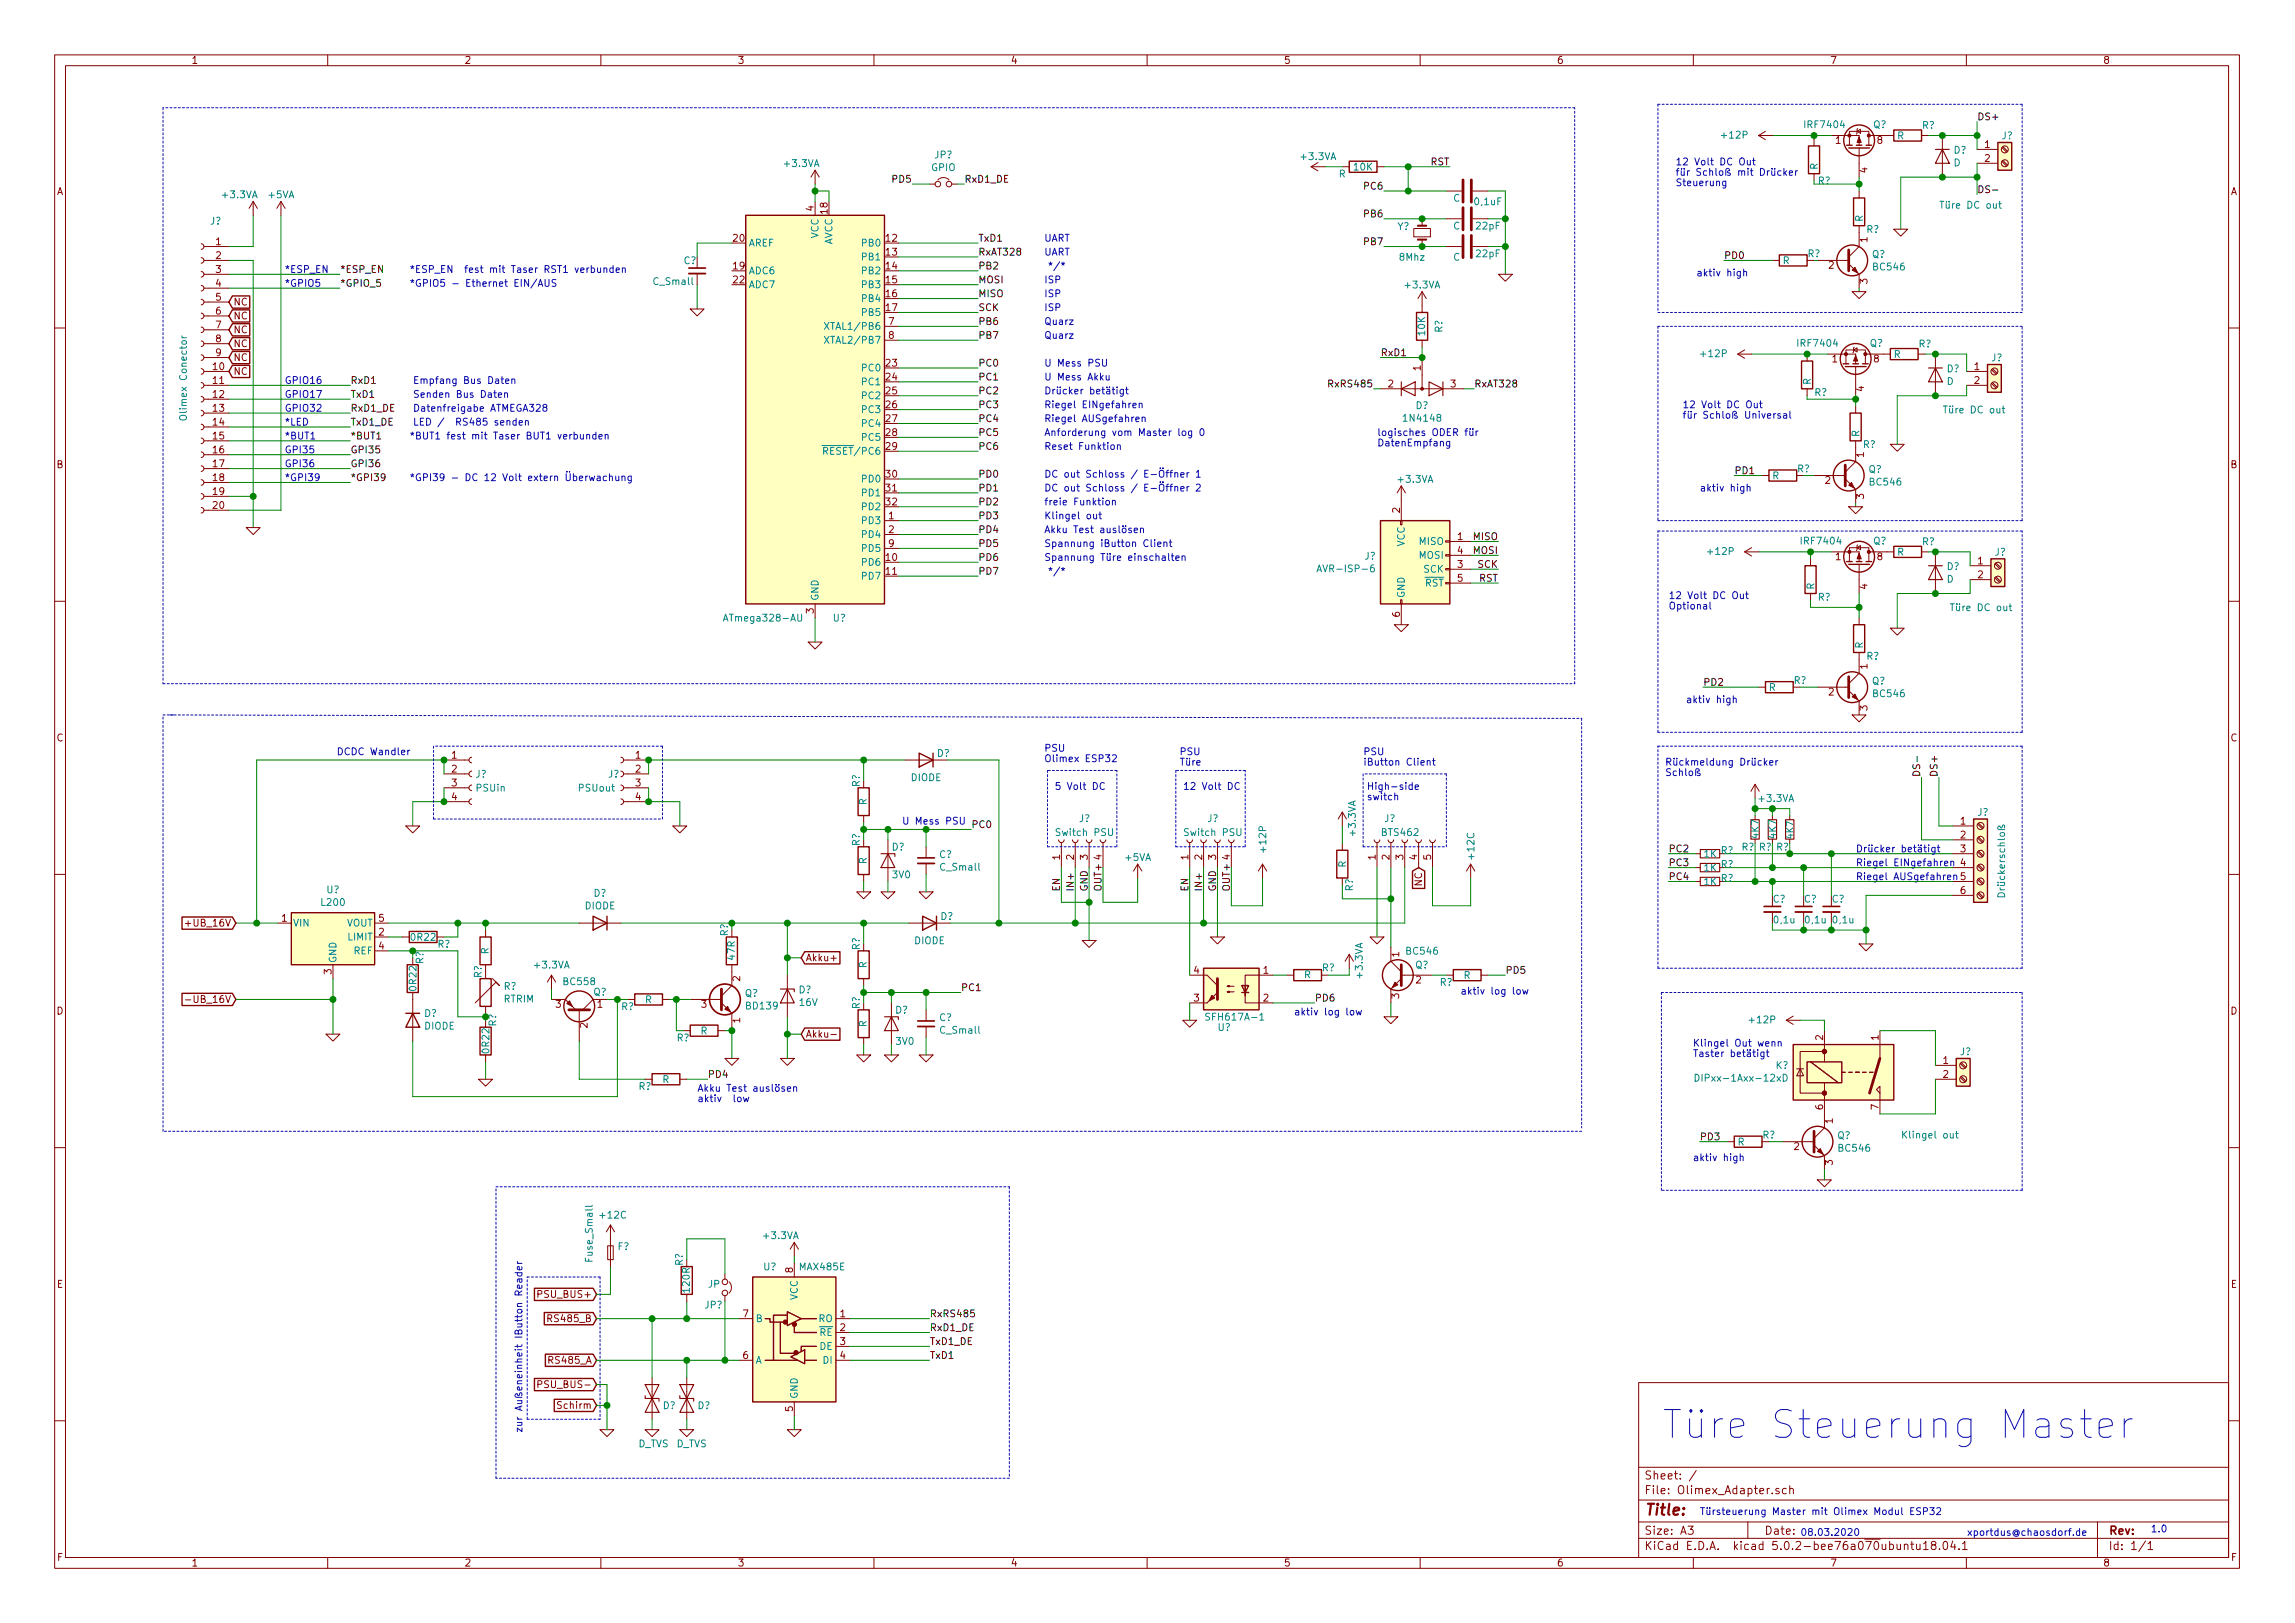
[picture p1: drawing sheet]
<svg xmlns="http://www.w3.org/2000/svg" width="420mm" height="297mm" viewBox="0 0 420 297" stroke-linecap="round" stroke-linejoin="round" font-family="sans-serif">
<defs><g id="words">
<text font-size="7.1" fill="#0000c2" x="304.2" y="263.3">Türe Steuerung Master</text>
<text font-size="2.8" fill="#840000" x="301" y="277.3">Title:</text>
<g font-size="2.1" fill="#840000">
<text x="301" y="273.5">File: Olimex_Adapter.sch</text>
<text x="301" y="270.8">Sheet: /</text>
<text x="301" y="280.9">Size: A3</text>
<text x="323" y="280.9">Date:</text>
<text x="386" y="280.9">Rev:</text>
<text x="301" y="283.7">KiCad E.D.A. kicad 5.0.2-bee76a070ubuntu18.04.1</text>
<text x="386" y="283.7">Id: 1/1</text>
</g>
<g font-size="1.8" fill="#840000">
<text x="35" y="11.7">1</text>
<text x="85" y="11.7">2</text>
<text x="135" y="11.7">3</text>
<text x="185" y="11.7">4</text>
<text x="235" y="11.7">5</text>
<text x="285" y="11.7">6</text>
<text x="335" y="11.7">7</text>
<text x="385" y="11.7">8</text>
<text x="336.1" y="26.3">1</text>
<text x="343.7" y="26.3">8</text>
<text x="363.4" y="27.1">1</text>
<text x="363.4" y="29.6">2</text>
<text x="10.4" y="35.7">A</text>
<text x="341.9" y="31.6" transform="rotate(-90 341.9 31.6)">4</text>
<text x="408.4" y="35.7">A</text>
<text x="149" y="38.6" transform="rotate(-90 149 38.6)">4</text>
<text x="151.5" y="39.1" transform="rotate(-90 151.5 39.1)">18</text>
<text x="39.5" y="44.9">1</text>
<text x="39.5" y="47.4">2</text>
<text x="134.3" y="44.2">20</text>
<text x="162.2" y="44.2">12</text>
<text x="162.2" y="46.8">13</text>
<text x="341.9" y="44.3" transform="rotate(-90 341.9 44.3)">1</text>
<text x="39.5" y="49.9">3</text>
<text x="39.5" y="52.5">4</text>
<text x="134.3" y="49.3">19</text>
<text x="134.3" y="51.9">22</text>
<text x="162.2" y="49.3">14</text>
<text x="162.2" y="51.9">15</text>
<text x="334.8" y="49.2">2</text>
<text x="341.9" y="52" transform="rotate(-90 341.9 52)">3</text>
<text x="39.5" y="55">5</text>
<text x="39.5" y="57.6">6</text>
<text x="42.7" y="55.9">NC</text>
<text x="42.7" y="58.5">NC</text>
<text x="162.2" y="54.4">16</text>
<text x="162.2" y="56.9">17</text>
<text x="162.7" y="59.5">7</text>
<text x="39.5" y="60.1">7</text>
<text x="39.5" y="62.6">8</text>
<text x="39.5" y="65.2">9</text>
<text x="42.7" y="61">NC</text>
<text x="42.7" y="63.5">NC</text>
<text x="162.7" y="62">8</text>
<text x="39" y="67.7">10</text>
<text x="39" y="70.3">11</text>
<text x="42.7" y="66.1">NC</text>
<text x="42.7" y="68.6">NC</text>
<text x="162.2" y="67.1">23</text>
<text x="162.2" y="69.6">24</text>
<text x="254.2" y="70.9">2</text>
<text x="260.1" y="67.8" transform="rotate(-90 260.1 67.8)">1</text>
<text x="265.6" y="70.9">3</text>
<text x="335.4" y="66.3">1</text>
<text x="341.2" y="71.6" transform="rotate(-90 341.2 71.6)">4</text>
<text x="343.1" y="66.3">8</text>
<text x="361.5" y="67.7">1</text>
<text x="361.5" y="70.3">2</text>
<text x="39" y="72.8">12</text>
<text x="39" y="75.3">13</text>
<text x="39" y="77.9">14</text>
<text x="162.2" y="72.2">25</text>
<text x="162.2" y="74.7">26</text>
<text x="162.2" y="77.3">27</text>
<text x="39" y="80.4">15</text>
<text x="39" y="83">16</text>
<text x="162.2" y="79.8">28</text>
<text x="162.2" y="82.3">29</text>
<text x="341.2" y="83.7" transform="rotate(-90 341.2 83.7)">1</text>
<text x="10.4" y="85.7">B</text>
<text x="39" y="85.5">17</text>
<text x="39" y="88">18</text>
<text x="162.2" y="87.4">30</text>
<text x="162.2" y="90">31</text>
<text x="334.2" y="88.6">2</text>
<text x="408.4" y="85.7">B</text>
<text x="39" y="90.6">19</text>
<text x="39" y="93.1">20</text>
<text x="162.2" y="92.5">32</text>
<text x="162.7" y="95">1</text>
<text x="256.3" y="93.9" transform="rotate(-90 256.3 93.9)">2</text>
<text x="341.2" y="91.3" transform="rotate(-90 341.2 91.3)">3</text>
<text x="162.7" y="97.6">2</text>
<text x="162.7" y="100.1">9</text>
<text x="266.9" y="98.8">1</text>
<text x="266.9" y="101.4">4</text>
<text x="162.2" y="102.7">10</text>
<text x="162.2" y="105.2">11</text>
<text x="266.9" y="103.9">3</text>
<text x="266.9" y="106.5">5</text>
<text x="336.1" y="102.5">1</text>
<text x="341.9" y="107.8" transform="rotate(-90 341.9 107.8)">4</text>
<text x="343.7" y="102.5">8</text>
<text x="362.1" y="103.3">1</text>
<text x="362.1" y="105.8">2</text>
<text x="149" y="112.3" transform="rotate(-90 149 112.3)">3</text>
<text x="256.3" y="112.9" transform="rotate(-90 256.3 112.9)">6</text>
<text x="341.9" y="122.4" transform="rotate(-90 341.9 122.4)">1</text>
<text x="334.8" y="127.3">2</text>
<text x="341.9" y="130.1" transform="rotate(-90 341.9 130.1)">3</text>
<text x="10.4" y="135.7">C</text>
<text x="408.4" y="135.7">C</text>
<text x="82.7" y="138.8">1</text>
<text x="82.7" y="141.4">2</text>
<text x="82.7" y="143.9">3</text>
<text x="116.4" y="138.8">1</text>
<text x="116.4" y="141.4">2</text>
<text x="116.4" y="143.9">3</text>
<text x="82.7" y="146.5">4</text>
<text x="116.4" y="146.5">4</text>
<text x="358.9" y="150.9">1</text>
<text x="358.9" y="153.5">2</text>
<text x="358.9" y="156">3</text>
<text x="194.1" y="157.4" transform="rotate(-90 194.1 157.4)">1</text>
<text x="196.6" y="157.4" transform="rotate(-90 196.6 157.4)">2</text>
<text x="199.1" y="157.4" transform="rotate(-90 199.1 157.4)">3</text>
<text x="217.6" y="157.4" transform="rotate(-90 217.6 157.4)">1</text>
<text x="220.1" y="157.4" transform="rotate(-90 220.1 157.4)">2</text>
<text x="222.6" y="157.4" transform="rotate(-90 222.6 157.4)">3</text>
<text x="251.8" y="157.4" transform="rotate(-90 251.8 157.4)">1</text>
<text x="254.4" y="157.4" transform="rotate(-90 254.4 157.4)">2</text>
<text x="256.9" y="157.4" transform="rotate(-90 256.9 157.4)">3</text>
<text x="259.5" y="157.4" transform="rotate(-90 259.5 157.4)">4</text>
<text x="262" y="157.4" transform="rotate(-90 262 157.4)">5</text>
<text x="358.9" y="158.5">4</text>
<text x="358.9" y="161.1">5</text>
<text x="260.3" y="162.1" transform="rotate(-90 260.3 162.1)">NC</text>
<text x="358.9" y="163.6">6</text>
<text x="34.7" y="169.6">+UB_16V</text>
<text x="51.6" y="168.7">1</text>
<text x="69.4" y="171.2">2</text>
<text x="69.4" y="173.8">4</text>
<text x="69.4" y="168.7">5</text>
<text x="60.7" y="178.3" transform="rotate(-90 60.7 178.3)">3</text>
<text x="135.5" y="179.6" transform="rotate(-90 135.5 179.6)">2</text>
<text x="147.5" y="175.9">Akku+</text>
<text x="218.6" y="178.2">4</text>
<text x="231.3" y="178.2">1</text>
<text x="256.2" y="175.1" transform="rotate(-90 256.2 175.1)">1</text>
<text x="259.2" y="180">2</text>
<text x="10.4" y="185.7">D</text>
<text x="35.1" y="183.6">-UB_16V</text>
<text x="101.8" y="184.4">3</text>
<text x="109.4" y="184.4">1</text>
<text x="128.4" y="184.4">3</text>
<text x="218.6" y="183.3">3</text>
<text x="231.3" y="183.3">2</text>
<text x="256.2" y="182.8" transform="rotate(-90 256.2 182.8)">3</text>
<text x="408.4" y="185.7">D</text>
<text x="107.6" y="188.1" transform="rotate(-90 107.6 188.1)">2</text>
<text x="135.5" y="187.2" transform="rotate(-90 135.5 187.2)">1</text>
<text x="147.5" y="189.9">Akku-</text>
<text x="333.8" y="190.4" transform="rotate(-90 333.8 190.4)">2</text>
<text x="343.9" y="190.4" transform="rotate(-90 343.9 190.4)">1</text>
<text x="355.8" y="194.7">1</text>
<text x="355.8" y="197.3">2</text>
<text x="333.8" y="203.1" transform="rotate(-90 333.8 203.1)">6</text>
<text x="343.9" y="203.1" transform="rotate(-90 343.9 203.1)">7</text>
<text x="335.5" y="205.6" transform="rotate(-90 335.5 205.6)">1</text>
<text x="328.4" y="210.5">2</text>
<text x="335.5" y="213.2" transform="rotate(-90 335.5 213.2)">3</text>
<text x="145.2" y="232.9" transform="rotate(-90 145.2 232.9)">8</text>
<text x="10.4" y="235.7">E</text>
<text x="99" y="237.5">PSU_BUS+</text>
<text x="408.4" y="235.7">E</text>
<text x="100.8" y="242">RS485_B</text>
<text x="136" y="241.1">7</text>
<text x="153.8" y="241.1">1</text>
<text x="153.8" y="243.6">2</text>
<text x="100.8" y="249.6">RS485_A</text>
<text x="136" y="248.7">6</text>
<text x="153.8" y="246.2">3</text>
<text x="153.8" y="248.7">4</text>
<text x="99.5" y="254">PSU_BUS-</text>
<text x="102.4" y="257.8">Schirm</text>
<text x="145.2" y="258.3" transform="rotate(-90 145.2 258.3)">5</text>
<text x="10.5" y="285.7">F</text>
<text x="35" y="286.7">1</text>
<text x="85" y="286.7">2</text>
<text x="135" y="286.7">3</text>
<text x="185" y="286.7">4</text>
<text x="235" y="286.7">5</text>
<text x="285" y="286.7">6</text>
<text x="335" y="286.7">7</text>
<text x="385" y="286.7">8</text>
<text x="408.5" y="285.7">F</text>
</g>
<g font-size="1.8" fill="#008484">
<text x="330.6" y="23.5">IRF7404</text>
<text x="343" y="23.5">Q?</text>
<text x="351.9" y="23.6">R?</text>
<text x="171.1" y="29">JP?</text>
<text x="238.3" y="29.3">+3.3VA</text>
<text x="315.4" y="25.4">+12P</text>
<text x="347.3" y="25.5">R</text>
<text x="357.7" y="28.1">D?</text>
<text x="366.5" y="25.5">J?</text>
<text x="143.7" y="30.6">+3.3VA</text>
<text x="170.5" y="31.3">GPIO</text>
<text x="245.1" y="32.5">R</text>
<text x="247.9" y="31.2">10K</text>
<text x="332.8" y="31.1" transform="rotate(-90 332.8 31.1)">R</text>
<text x="332.8" y="33.7">R?</text>
<text x="357.7" y="30.4">D</text>
<text x="38.5" y="41.1">J?</text>
<text x="40.8" y="36.3">+3.3VA</text>
<text x="49.2" y="36.3">+5VA</text>
<text x="266.1" y="42">C</text>
<text x="266.1" y="36.9">C</text>
<text x="270.1" y="37.6">0,1uF</text>
<text x="270.3" y="42">22pF</text>
<text x="341" y="40.6" transform="rotate(-90 341 40.6)">R</text>
<text x="355.7" y="38.2">Türe DC out</text>
<text x="137" y="45.1">AREF</text>
<text x="149.9" y="43.6" transform="rotate(-90 149.9 43.6)">VCC</text>
<text x="152.4" y="44.9" transform="rotate(-90 152.4 44.9)">AVCC</text>
<text x="158" y="45.1">PB0</text>
<text x="158" y="47.7">PB1</text>
<text x="255.8" y="42.1">Y?</text>
<text x="256.3" y="47.7">8Mhz</text>
<text x="266.1" y="47.7">C</text>
<text x="270.3" y="47.1">22pF</text>
<text x="330.9" y="47.1">R?</text>
<text x="341.7" y="42.6">R?</text>
<text x="342.7" y="47.2">Q?</text>
<text x="119.8" y="52.2">C_Small</text>
<text x="125.2" y="48.3">C?</text>
<text x="137" y="50.2">ADC6</text>
<text x="137" y="52.7">ADC7</text>
<text x="158" y="50.2">PB2</text>
<text x="158" y="52.7">PB3</text>
<text x="257.4" y="52.8">+3.3VA</text>
<text x="326.4" y="48.3">R</text>
<text x="343.1" y="49.5">BC546</text>
<text x="158" y="55.3">PB4</text>
<text x="158" y="57.8">PB5</text>
<text x="151.9" y="60.4">XTAL1/PB6</text>
<text x="151.9" y="62.9">XTAL2/PB7</text>
<text x="260.9" y="61.4" transform="rotate(-90 260.9 61.4)">10K</text>
<text x="264.1" y="60.9" transform="rotate(-90 264.1 60.9)">R?</text>
<text x="311.6" y="65.4">+12P</text>
<text x="329.4" y="63.5">IRF7404</text>
<text x="342.3" y="63.5">Q?</text>
<text x="346.7" y="65.5">R</text>
<text x="351.3" y="63.6">R?</text>
<text x="158" y="68">PC0</text>
<text x="158" y="70.5">PC1</text>
<text x="331.5" y="70.4" transform="rotate(-90 331.5 70.4)">R</text>
<text x="356.4" y="68.1">D?</text>
<text x="356.4" y="70.4">D</text>
<text x="364.6" y="66.1">J?</text>
<text x="34.2" y="76.3" transform="rotate(-90 34.2 76.3)">Olimex Conector</text>
<text x="158" y="73.1">PC2</text>
<text x="158" y="75.6">PC3</text>
<text x="257.3" y="77.2">1N4148</text>
<text x="259.2" y="74.9">D?</text>
<text x="332.2" y="72.5">R?</text>
<text x="356.4" y="75.7">Türe DC out</text>
<text x="151.6" y="83.2">RESET/PC6</text>
<text x="158" y="78.1">PC4</text>
<text x="158" y="80.7">PC5</text>
<text x="340.4" y="80" transform="rotate(-90 340.4 80)">R</text>
<text x="341.1" y="82">R?</text>
<text x="158" y="88.3">PD0</text>
<text x="256.1" y="88.4">+3.3VA</text>
<text x="324.5" y="87.7">R</text>
<text x="329" y="86.4">R?</text>
<text x="342.1" y="86.5">Q?</text>
<text x="342.4" y="88.9">BC546</text>
<text x="158" y="95.9">PD3</text>
<text x="158" y="90.8">PD1</text>
<text x="158" y="93.4">PD2</text>
<text x="158" y="98.5">PD4</text>
<text x="158" y="101">PD5</text>
<text x="257.2" y="100" transform="rotate(-90 257.2 100)">VCC</text>
<text x="259.9" y="99.7">MISO</text>
<text x="312.9" y="101.6">+12P</text>
<text x="330" y="99.7">IRF7404</text>
<text x="343" y="99.7">Q?</text>
<text x="347.3" y="101.7">R</text>
<text x="351.9" y="99.8">R?</text>
<text x="365.2" y="101.7">J?</text>
<text x="158" y="103.5">PD6</text>
<text x="158" y="106.1">PD7</text>
<text x="242.1" y="104.7">AVR-ISP-6</text>
<text x="249.8" y="102.4">J?</text>
<text x="259.9" y="102.3">MOSI</text>
<text x="260.7" y="104.8">SCK</text>
<text x="260.9" y="107.4">RST</text>
<text x="332.2" y="107.9" transform="rotate(-90 332.2 107.9)">R</text>
<text x="356.4" y="104.3">D?</text>
<text x="356.4" y="106.6">D</text>
<text x="133.2" y="113.8">ATmega328-AU</text>
<text x="149.9" y="110" transform="rotate(-90 149.9 110)">GND</text>
<text x="152.5" y="113.8">U?</text>
<text x="257.2" y="109.5" transform="rotate(-90 257.2 109.5)">GND</text>
<text x="332.8" y="109.9">R?</text>
<text x="357.6" y="111.8">Türe DC out</text>
<text x="341" y="118.7" transform="rotate(-90 341 118.7)">R</text>
<text x="328.4" y="125.2">R?</text>
<text x="341.7" y="120.7">R?</text>
<text x="342.7" y="125.3">Q?</text>
<text x="323.8" y="126.5">R</text>
<text x="343.1" y="127.6">BC546</text>
<text x="87.1" y="142.3">J?</text>
<text x="111.4" y="142.3">J?</text>
<text x="166.8" y="143">DIODE</text>
<text x="171.6" y="138.5">D?</text>
<text x="87.2" y="144.9">PSUin</text>
<text x="106" y="144.9">PSUout</text>
<text x="157.4" y="144.1" transform="rotate(-90 157.4 144.1)">R?</text>
<text x="158.7" y="147.4" transform="rotate(-90 158.7 147.4)">R</text>
<text x="322.1" y="146.8">+3.3VA</text>
<text x="362" y="149.3">J?</text>
<text x="157.4" y="154.8" transform="rotate(-90 157.4 154.8)">R?</text>
<text x="163.3" y="155.7">D?</text>
<text x="193.6" y="153">Switch PSU</text>
<text x="197.6" y="150.5">J?</text>
<text x="217.1" y="153">Switch PSU</text>
<text x="221.1" y="150.5">J?</text>
<text x="231.8" y="155.8" transform="rotate(-90 231.8 155.8)">+12P</text>
<text x="248.2" y="152.8" transform="rotate(-90 248.2 152.8)">+3.3VA</text>
<text x="253.1" y="153">BTS462</text>
<text x="253.4" y="150.5">J?</text>
<text x="318.8" y="155.7">R?</text>
<text x="322" y="153.4" transform="rotate(-90 322 153.4)">4K7</text>
<text x="322" y="155.7">R?</text>
<text x="325.2" y="153.4" transform="rotate(-90 325.2 153.4)">4K7</text>
<text x="158.7" y="158.2" transform="rotate(-90 158.7 158.2)">R</text>
<text x="163.4" y="160.7">3V0</text>
<text x="172" y="157">C?</text>
<text x="172.3" y="159.3">C_Small</text>
<text x="206" y="157.6">+5VA</text>
<text x="246.4" y="158.8" transform="rotate(-90 246.4 158.8)">R</text>
<text x="269.9" y="157.1" transform="rotate(-90 269.9 157.1)">+12C</text>
<text x="312" y="156.9">1K</text>
<text x="312" y="159.5">1K</text>
<text x="315" y="156.3">R?</text>
<text x="315" y="158.8">R?</text>
<text x="315" y="161.4">R?</text>
<text x="59" y="165.8">L200</text>
<text x="59.8" y="163.5">U?</text>
<text x="107.1" y="166.4">DIODE</text>
<text x="108.7" y="164.1">D?</text>
<text x="247.7" y="163.1" transform="rotate(-90 247.7 163.1)">R?</text>
<text x="312" y="162">1K</text>
<text x="324.6" y="165.2">C?</text>
<text x="330.3" y="165.2">C?</text>
<text x="335.4" y="165.2">C?</text>
<text x="367.1" y="163.8" transform="rotate(-90 367.1 163.8)">Drückerschloß</text>
<text x="53.6" y="169.6">VIN</text>
<text x="63.4" y="169.6">VOUT</text>
<text x="63.7" y="172.1">LIMIT</text>
<text x="75.4" y="172.2">0R22</text>
<text x="80.1" y="173.4">R?</text>
<text x="133.3" y="171.4" transform="rotate(-90 133.3 171.4)">R?</text>
<text x="157.4" y="173.9" transform="rotate(-90 157.4 173.9)">R?</text>
<text x="167.4" y="172.8">DIODE</text>
<text x="172.2" y="168.4">D?</text>
<text x="324.9" y="169">0,1u</text>
<text x="330.6" y="169">0,1u</text>
<text x="335.7" y="169">0,1u</text>
<text x="61.6" y="176.3" transform="rotate(-90 61.6 176.3)">GND</text>
<text x="64.8" y="174.7">REF</text>
<text x="77.5" y="176.4" transform="rotate(-90 77.5 176.4)">R?</text>
<text x="88.2" y="179" transform="rotate(-90 88.2 179)">R?</text>
<text x="89.5" y="174.7" transform="rotate(-90 89.5 174.7)">R</text>
<text x="98" y="177.3">+3.3VA</text>
<text x="134.5" y="175.6" transform="rotate(-90 134.5 175.6)">47R</text>
<text x="158.7" y="177.2" transform="rotate(-90 158.7 177.2)">R</text>
<text x="238.8" y="179">R</text>
<text x="242" y="177.8">R?</text>
<text x="249.5" y="178.9" transform="rotate(-90 249.5 178.9)">+3.3VA</text>
<text x="257.6" y="174.7">BC546</text>
<text x="259.1" y="177.3">Q?</text>
<text x="268" y="179.2">R</text>
<text x="76.3" y="181.2" transform="rotate(-90 76.3 181.2)">0R22</text>
<text x="92.2" y="183.5">RTRIM</text>
<text x="92.2" y="181.2">R?</text>
<text x="103.3" y="180.3">BC558</text>
<text x="108.6" y="182.2">Q?</text>
<text x="113.7" y="184.9">R?</text>
<text x="118.1" y="183.6">R</text>
<text x="136.4" y="182.4">Q?</text>
<text x="136.7" y="184.7">BD139</text>
<text x="146.2" y="181.8">D?</text>
<text x="146.4" y="184.1">16V</text>
<text x="157.4" y="184.7" transform="rotate(-90 157.4 184.7)">R?</text>
<text x="163.9" y="185.5">D?</text>
<text x="263.6" y="180.4">R?</text>
<text x="77.7" y="186.1">D?</text>
<text x="77.7" y="188.4">DIODE</text>
<text x="90.9" y="187.9" transform="rotate(-90 90.9 187.9)">R?</text>
<text x="123.9" y="190.6">R?</text>
<text x="128.3" y="189.3">R</text>
<text x="158.7" y="188" transform="rotate(-90 158.7 188)">R</text>
<text x="164.1" y="191.2">3V0</text>
<text x="172" y="186.9">C?</text>
<text x="172.3" y="189.2">C_Small</text>
<text x="221.4" y="186.8">SFH617A-1</text>
<text x="223" y="188.7">U?</text>
<text x="320.5" y="187.3">+12P</text>
<text x="89.6" y="192.6" transform="rotate(-90 89.6 192.6)">0R22</text>
<text x="311.5" y="198">DIPxx-1Axx-12xD</text>
<text x="325.1" y="195.6">K?</text>
<text x="358.9" y="193.1">J?</text>
<text x="116.9" y="199.5">R?</text>
<text x="121.3" y="198.2">R</text>
<text x="318.1" y="209.6">R</text>
<text x="322.7" y="208.4">R?</text>
<text x="336.4" y="208.5">Q?</text>
<text x="348.8" y="208.4">Klingel out</text>
<text x="336.7" y="210.8">BC546</text>
<text x="110" y="223">+12C</text>
<text x="139.9" y="226.8">+3.3VA</text>
<text x="108.5" y="230.7" transform="rotate(-90 108.5 230.7)">Fuse_Small</text>
<text x="113.1" y="228.8">F?</text>
<text x="125" y="231.7" transform="rotate(-90 125 231.7)">R?</text>
<text x="139.8" y="232.5">U?</text>
<text x="146.5" y="232.5">MAX485E</text>
<text x="126.3" y="236.4" transform="rotate(-90 126.3 236.4)">120R</text>
<text x="129" y="239.5">JP?</text>
<text x="129.7" y="235.7">JP</text>
<text x="146" y="238" transform="rotate(-90 146 238)">VCC</text>
<text x="138.3" y="242">B</text>
<text x="149.9" y="242">RO</text>
<text x="150.1" y="244.5">RE</text>
<text x="138.3" y="249.6">A</text>
<text x="150.1" y="247.1">DE</text>
<text x="150.7" y="249.6">DI</text>
<text x="121.4" y="257.9">D?</text>
<text x="127.7" y="257.9">D?</text>
<text x="146" y="256.1" transform="rotate(-90 146 256.1)">GND</text>
<text x="116.8" y="264.9">D_TVS</text>
<text x="123.8" y="264.9">D_TVS</text>
</g>
<g font-size="1.8">
<text x="361.9" y="22">DS+</text>
<text x="163.6" y="33.4">PD5</text>
<text x="176.5" y="33.4">RxD1_DE</text>
<text x="249.9" y="34.7">PC6</text>
<text x="261.9" y="30.3">RST</text>
<text x="361.9" y="35.3">DS-</text>
<text x="249.9" y="39.8">PB6</text>
<text x="179.1" y="44.2">TxD1</text>
<text x="179.1" y="46.8">RxAT328</text>
<text x="249.9" y="44.9">PB7</text>
<text x="315.6" y="47.4">PD0</text>
<text x="62.2" y="52.5">*GPIO_5</text>
<text x="62.2" y="49.9">*ESP_EN</text>
<text x="179.1" y="51.9">MOSI</text>
<text x="179.1" y="49.3">PB2</text>
<text x="179.1" y="54.4">MISO</text>
<text x="179.1" y="56.9">SCK</text>
<text x="179.1" y="59.5">PB6</text>
<text x="179.1" y="62">PB7</text>
<text x="252.7" y="65.2">RxD1</text>
<text x="64.1" y="70.3">RxD1</text>
<text x="179.1" y="67.1">PC0</text>
<text x="179.1" y="69.6">PC1</text>
<text x="243.8" y="70.9">RxRS485</text>
<text x="269.9" y="70.9">RxAT328</text>
<text x="64.1" y="72.8">TxD1</text>
<text x="64.1" y="77.9">TxD1_DE</text>
<text x="64.1" y="75.3">RxD1_DE</text>
<text x="179.1" y="72.2">PC2</text>
<text x="179.1" y="74.7">PC3</text>
<text x="179.1" y="77.3">PC4</text>
<text x="64.1" y="80.4">*BUT1</text>
<text x="64.1" y="83">GPI35</text>
<text x="179.1" y="82.3">PC6</text>
<text x="179.1" y="79.8">PC5</text>
<text x="64.1" y="85.5">GPI36</text>
<text x="64.1" y="88">*GPI39</text>
<text x="179.1" y="87.4">PD0</text>
<text x="179.1" y="90">PD1</text>
<text x="317.5" y="86.8">PD1</text>
<text x="179.1" y="92.5">PD2</text>
<text x="179.1" y="95">PD3</text>
<text x="179.1" y="97.6">PD4</text>
<text x="179.1" y="100.1">PD5</text>
<text x="269.8" y="98.8">MISO</text>
<text x="269.8" y="101.4">MOSI</text>
<text x="179.1" y="102.7">PD6</text>
<text x="179.1" y="105.2">PD7</text>
<text x="270.6" y="103.9">SCK</text>
<text x="270.8" y="106.5">RST</text>
<text x="311.8" y="125.5">PD2</text>
<text x="351.5" y="142.3" transform="rotate(-90 351.5 142.3)">DS-</text>
<text x="354.7" y="142.3" transform="rotate(-90 354.7 142.3)">DS+</text>
<text x="177.8" y="151.5">PC0</text>
<text x="305.4" y="156">PC2</text>
<text x="305.4" y="158.5">PC3</text>
<text x="305.4" y="161.1">PC4</text>
<text x="194.1" y="163.2" transform="rotate(-90 194.1 163.2)">EN</text>
<text x="196.6" y="163.2" transform="rotate(-90 196.6 163.2)">IN+</text>
<text x="199.1" y="163.2" transform="rotate(-90 199.1 163.2)">GND</text>
<text x="201.7" y="163.2" transform="rotate(-90 201.7 163.2)">OUT+ 4</text>
<text x="217.6" y="163.2" transform="rotate(-90 217.6 163.2)">EN</text>
<text x="220.1" y="163.2" transform="rotate(-90 220.1 163.2)">IN+</text>
<text x="222.6" y="163.2" transform="rotate(-90 222.6 163.2)">GND</text>
<text x="225.2" y="163.2" transform="rotate(-90 225.2 163.2)">OUT+ 4</text>
<text x="275.6" y="178.2">PD5</text>
<text x="175.9" y="181.4">PC1</text>
<text x="240.7" y="183.3">PD6</text>
<text x="129.5" y="197.3">PD4</text>
<text x="311.1" y="208.7">PD3</text>
<text x="170.2" y="241.1">RxRS485</text>
<text x="170.2" y="243.6">RxD1_DE</text>
<text x="170.2" y="248.7">TxD1</text>
<text x="170.2" y="246.2">TxD1_DE</text>
</g>
<g font-size="1.8" fill="#0000c2">
<text x="306.7" y="30.3">12 Volt DC Out</text>
<text x="306.7" y="32.2">für Schloß mit Drücker</text>
<text x="306.7" y="34.1">Steuerung</text>
<text x="191.1" y="44.2">UART</text>
<text x="191.1" y="46.8">UART</text>
<text x="52.1" y="49.9">*ESP_EN</text>
<text x="52.1" y="52.5">*GPIO5</text>
<text x="74.9" y="49.9">*ESP_EN fest mit Taser RST1 verbunden</text>
<text x="74.9" y="52.5">*GPIO5 - Ethernet EIN/AUS</text>
<text x="191.1" y="51.9">ISP</text>
<text x="191.8" y="49.3">*/*</text>
<text x="310.5" y="50.6">aktiv high</text>
<text x="191.1" y="54.4">ISP</text>
<text x="191.1" y="56.9">ISP</text>
<text x="191.1" y="59.5">Quarz</text>
<text x="191.1" y="62">Quarz</text>
<text x="52.1" y="70.3">GPIO16</text>
<text x="75.6" y="70.3">Empfang Bus Daten</text>
<text x="191.1" y="69.6">U Mess Akku</text>
<text x="191.1" y="67.1">U Mess PSU</text>
<text x="52.1" y="72.8">GPIO17</text>
<text x="52.1" y="75.3">GPIO32</text>
<text x="52.1" y="77.9">*LED</text>
<text x="75.6" y="77.9">LED / RS485 senden</text>
<text x="75.6" y="75.3">Datenfreigabe ATMEGA328</text>
<text x="75.6" y="72.8">Senden Bus Daten</text>
<text x="191.1" y="72.2">Drücker betätigt</text>
<text x="191.1" y="74.7">Riegel EINgefahren</text>
<text x="191.1" y="77.3">Riegel AUSgefahren</text>
<text x="308" y="74.7">12 Volt DC Out</text>
<text x="308" y="76.6">für Schloß Universal</text>
<text x="52.1" y="80.4">*BUT1</text>
<text x="52.1" y="83">GPI35</text>
<text x="74.9" y="80.4">*BUT1 fest mit Taser BUT1 verbunden</text>
<text x="191.1" y="82.3">Reset Funktion</text>
<text x="191.1" y="79.8">Anforderung vom Master log 0</text>
<text x="252.1" y="79.8">logisches ODER für</text>
<text x="252.1" y="81.7">DatenEmpfang</text>
<text x="52.1" y="85.5">GPI36</text>
<text x="52.1" y="88">*GPI39</text>
<text x="74.9" y="88">*GPI39 - DC 12 Volt extern Überwachung</text>
<text x="191.1" y="87.4">DC out Schloss / E-Öffner 1</text>
<text x="191.1" y="90">DC out Schloss / E-Öffner 2</text>
<text x="311.1" y="90">aktiv high</text>
<text x="191.1" y="92.5">freie Funktion</text>
<text x="191.1" y="95">Klingel out</text>
<text x="191.1" y="97.6">Akku Test auslösen</text>
<text x="191.1" y="100.1">Spannung iButton Client</text>
<text x="191.1" y="102.7">Spannung Türe einschalten</text>
<text x="191.8" y="105.2">*/*</text>
<text x="305.4" y="109.6">12 Volt DC Out</text>
<text x="305.4" y="111.5">Optional</text>
<text x="308.6" y="128.7">aktiv high</text>
<text x="191.1" y="137.6">PSU</text>
<text x="61.6" y="138.2">DCDC Wandler</text>
<text x="191.1" y="139.5">Olimex ESP32</text>
<text x="215.9" y="138.2">PSU</text>
<text x="215.9" y="140.1">Türe</text>
<text x="249.6" y="138.2">PSU</text>
<text x="249.6" y="140.1">iButton Client</text>
<text x="304.8" y="140.1">Rückmeldung Drücker</text>
<text x="304.8" y="142">Schloß</text>
<text x="193" y="144.6">5 Volt DC</text>
<text x="216.5" y="144.6">12 Volt DC</text>
<text x="250.2" y="144.6">High-side</text>
<text x="250.2" y="146.5">switch</text>
<text x="165.1" y="150.9">U Mess PSU</text>
<text x="339.7" y="156">Drücker betätigt</text>
<text x="339.7" y="158.5">Riegel EINgefahren</text>
<text x="339.7" y="161.1">Riegel AUSgefahren</text>
<text x="236.9" y="185.8">aktiv log low</text>
<text x="267.3" y="182">aktiv log low</text>
<text x="309.9" y="191.6">Klingel Out wenn</text>
<text x="309.9" y="193.5">Taster betätigt</text>
<text x="127.6" y="199.8">Akku Test auslösen</text>
<text x="127.6" y="201.7">aktiv low</text>
<text x="309.9" y="212.5">aktiv high</text>
<text x="95.6" y="262.3" transform="rotate(-90 95.6 262.3)">zur Außeneinheit IButton Reader</text>
<text x="311.1" y="277.3">Türsteuerung Master mit Olimex Modul ESP32</text>
<text x="329.6" y="281.1">08.03.2020</text>
<text x="360" y="281.1">xportdus@chaosdorf.de</text>
<text x="393.7" y="280.5">1.0</text>
</g>
<text font-size="1.8" fill="#008400" x="325.2" y="155.7">R?</text>
<text font-size="1.6" fill="#008484" x="328.3" y="153.4" transform="rotate(-90 328.3 153.4)">4K7</text>
</g></defs>
<g fill="none" stroke="#840000" stroke-width=".18">
<path d="M10 10h400v277h-400zM12 12h396v273.1h-396zM60 10v2M110 10v2M160 10v2M210 10v2M260 10v2M310 10v2M360 10v2M46.4 36.9l-.8 1.2M46.4 36.9v2.5M46.4 36.9l.7 1.2"/>
<path d="M51.4 36.9l-.7 1.2M51.4 36.9v2.5M51.4 36.9l.8 1.2M149.2 31.2v2.5M149.2 36.9v2.5M149.2 31.2l-.7 1.2M149.2 31.2l.8 1.2M170.2 33.7h1M171.7 32.9a1.41 1.41 0 0 1 2 0M174.2 33.7h1.1M240 30.5h2.6M240 30.5l1.3 .8"/>
<path d="M241.3 29.8l-1.3 .7M245.7 30.5h1.3M252.1 30.5h1.3M264.8 35h2.8M269.6 35h2.8M321.9 24.8h2.6M321.9 24.8l1.3 .8M323.2 24l-1.3 .8M332.1 25.4v1.3M332.1 31.8v1.3M335.3 24.8h5.1v1.8M340 24l.6-.3v.7z"/>
<path d="M340.1 23.5l-.1 .2v.7l-.1 .1M340.4 27.1v5.3M340.4 35v1.2M342.1 24.8v-.8h-3.5v2.6M342.1 24.8h4.6M342.1 24.8v1.8M351.8 24.8h1.3M355.6 24.8v7.6M361.9 27.3h3.9M361.9 29.9h3.9M366.5 29.6l.9 .8M366.5 27l.9 .8"/>
<path d="M366.7 29.4l.8 .8M366.7 26.8l.8 .9M36.8 59.9l.4 .1 .1 .3-.1 .4-.4 .2M36.8 57.3l.4 .1 .1 .3-.1 .5-.4 .1M36.8 54.8l.4 .1 .1 .3-.1 .4-.4 .2M36.8 52.2l.4 .2 .1 .2-.1 .5-.4 .1M36.8 49.7l.4 .1 .1 .3-.1 .4-.4 .2M36.8 47.2l.4 .1 .1 .3-.1 .4-.4 .2M36.8 44.6l.4 .1 .1 .3-.1 .5-.4 .1M37.3 57.8h4.6M37.3 55.3h4.6M37.3 52.7h4.6"/>
<path d="M37.3 50.2h4.6M37.3 47.7h4.6M37.3 45.1h4.6M126.4 56.6h2.5l-1.3 1.2zM127.6 47v2.1M127.6 50.1v2M161.9 59.7h2.6M258.8 41.8h3.1v1.5h-3.1zM260.3 40v1.3M260.3 43.9v1.2M260.3 53.4v3.8M260.3 53.4l.8 1.2"/>
<path d="M260.3 53.4l-.7 1.2M264.8 45.1h2.8M264.8 40h2.8M269.6 45.1h2.8M269.6 40h2.8M274.3 50.2h2.6l-1.3 1.3zM324.5 47.7h1.3M332.7 47.7h5.8M338.5 48.3l1.9 1.9v2.5M339.1 53.4h2.5l-1.2 1.2zM340.4 41.3v3.8l-1.9 1.9M346.7 41.9h2.5l-1.2 1.3z"/>
<path d="M10 60h2M36.8 77.6l.4 .2 .1 .2-.1 .5-.4 .1M36.8 75.1l.4 .1 .1 .3-.1 .4-.4 .2M36.8 72.6l.4 .1 .1 .3-.1 .4-.4 .2M36.8 70l.4 .1 .1 .3-.1 .5-.4 .1M36.8 67.5l.4 .1 .1 .3-.1 .4-.4 .2M36.8 64.9l.4 .2 .1 .2-.1 .5-.4 .1M36.8 62.4l.4 .1 .1 .3-.1 .4-.4 .2M37.3 78.1h4.6M37.3 75.6h4.6M37.3 73.1h4.6M37.3 70.5h4.6"/>
<path d="M37.3 68h4.6M37.3 65.4h4.6M37.3 62.9h4.6M37.3 60.4h4.6M161.9 62.3h2.6M252.7 71.2h3.8M256.8 71.2h11.2M260.3 62.3v1.2M260.3 66.1v5.1M318.1 64.8h2.6M318.1 64.8l1.3 .8M319.4 64l-1.3 .8"/>
<path d="M330.8 64.8v1.3M330.8 71.2v1.2M334.6 64.8h5.1v1.8M339.3 64l.7-.3v.7zM339.5 63.5l-.2 .2v.7l-.1 .2M339.7 67.1v5.3M339.7 74.3v1.3M341.5 64.8v-.8h-3.6v2.6M341.5 64.8v1.8M341.5 64.8h4.6M351.2 64.8h1.2M354.3 64.8v7.6"/>
<path d="M360 70.5h3.9M360 68h3.9M364.6 70.2l.9 .8M364.6 67.7l.9 .8M364.8 70l.8 .9M364.8 67.5l.8 .8M408 60h2M36.8 92.9l.4 .1 .1 .3-.1 .4-.4 .2M36.8 90.3l.4 .2 .1 .2-.1 .5-.4 .1M36.8 87.8l.4 .1 .1 .3-.1 .4-.4 .2M36.8 85.3l.4 .1 .1 .3-.1 .4-.4 .2M36.8 82.7l.4 .1 .1 .3-.1 .5-.4 .1"/>
<path d="M36.8 80.2l.4 .1 .1 .3-.1 .4-.4 .2M37.3 93.4h4.6M37.3 90.8h4.6M37.3 88.3h4.6M37.3 85.8h4.6M37.3 83.2h4.6M37.3 80.7h4.6M45.1 96.6h2.5l-1.2 1.2zM161.9 95.3h2.6M161.9 97.8h2.6M256.4 95.3h.3v.7h-.3zM256.5 88.9l.8 1.3"/>
<path d="M256.5 88.9v6.4M256.5 88.9l-.7 1.3M264.7 99h.7v.2h-.7zM265.4 99.1h3.8M322.6 87h1.2M332.1 87h5.7M337.8 87.7l1.9 1.9v2.5M338.5 92.7h2.5l-1.3 1.3zM339.7 80.7v3.8l-1.9 1.9M340.1 99.7l-.1 .2v.7l-.1 .1M346.1 81.3h2.5l-1.3 1.3zM10 110h2"/>
<path d="M148 117.5h2.5l-1.3 1.3zM149.2 110.5v2.6M161.9 100.4h2.6M255.3 114.3h2.5l-1.3 1.3zM256.4 109.8h.3v.7h-.3zM256.5 110.5v3.8M264.7 106.6h.7v.2h-.7zM264.7 104h.7v.3h-.7zM264.7 101.5h.7v.3h-.7zM265.4 104.2h3.8M265.4 101.6h3.8M265.4 106.7h3.8"/>
<path d="M319.4 101h2.5M319.4 101l1.3 .8M320.7 100.2l-1.3 .8M331.5 102.3v1.2M331.5 108.6v1.3M335.3 101h5.1v1.8M340 100.2l.6-.3v.7zM340.4 103.3v5.3M340.4 113.1v1.2M340.4 119.4v3.8l-1.9 1.9M342.1 101v-.8h-3.5v2.6M342.1 101v1.8"/>
<path d="M342.1 101h4.6M346.1 115h2.5l-1.3 1.2zM351.8 101h1.3M354.3 101v7.6M360.7 103.5h3.8M360.7 106.1h3.8M365.2 105.8l.9 .8M365.2 103.2l.9 .8M365.4 105.6l.9 .8M365.4 103l.9 .9M408 110h2M81.3 139.1h4.6"/>
<path d="M86.4 138.6l-.3 .1-.2 .3 .1 .4 .4 .2M113.7 138.6l.3 .1 .2 .3-.2 .4-.3 .2M114.2 139.1h4.5M165.7 139.1h7.7M321.9 125.8h1.3M332.7 125.8h5.8M338.5 126.4l1.9 1.9v2.5M339.1 130.8h2.5l-1.2 1.3zM74.3 151.2h2.5l-1.2 1.2zM81.3 146.7h4.6M81.3 144.2h4.6M81.3 141.6h4.6"/>
<path d="M86.4 146.2l-.3 .1-.2 .3 .1 .4 .4 .2M86.4 143.7l-.3 .1-.2 .3 .1 .4 .4 .2M86.4 141.1l-.3 .1-.2 .4 .1 .3 .4 .2M113.7 146.2l.3 .1 .2 .3-.2 .5-.3 .1M113.7 143.7l.3 .1 .2 .3-.2 .4-.3 .2M113.7 141.1l.3 .2 .2 .2-.2 .5-.3 .1M114.2 146.7h4.5M114.2 144.2h4.5M114.2 141.6h4.5M123.2 151.2h2.5l-1.2 1.2zM158.1 142.9v1.3M158.1 149.3v1.2"/>
<path d="M158.1 153.7v1.3M162.6 153.7v7.6M169.5 155v2M169.5 158v2.1M193.8 153.7l.1 .3 .3 .2 .4-.1 .2-.4M194.3 154.2v4.6M196.3 153.7l.1 .3 .4 .2 .4-.1 .2-.4M196.8 154.2v4.6M198.9 153.7l.1 .3 .3 .2 .4-.1 .2-.4M199.4 154.2v4.6M201.4 153.7l.1 .3 .4 .2 .3-.1 .2-.4M201.9 154.2v4.6"/>
<path d="M208.3 158.2l-.8 1.2M208.3 158.2v2.5M208.3 158.2l.7 1.2M217.3 153.7l.1 .3 .3 .2 .4-.1 .2-.4M217.8 154.2v4.6M219.8 153.7l.1 .3 .4 .2 .3-.1 .3-.4M220.3 154.2v4.6M222.4 153.7l.1 .3 .3 .2 .4-.1 .2-.4M222.9 154.2v4.6M224.9 153.7l.1 .3 .3 .2 .4-.1 .2-.4M225.4 154.2v4.6M231.1 158.2l-.7 1.2"/>
<path d="M231.1 158.2v2.5M231.1 158.2l.8 1.2M245.7 148.6v2.6M245.7 154.3v1.3M245.7 148.6l.8 1.3M245.7 148.6l-.7 1.3M251.6 153.7l.1 .3 .3 .2 .4-.1 .2-.4M252.1 154.2v4.6M254.1 153.7l.1 .3 .4 .2 .3-.1 .2-.4M254.6 154.2v4.6M256.7 153.7l.1 .3 .3 .2 .4-.1 .2-.4M257.2 154.2v4.6"/>
<path d="M259.2 153.7l.1 .3 .3 .2 .4-.1 .2-.4M259.7 154.2v4.6M261.7 153.7l.1 .3 .4 .2 .4-.1 .2-.4M262.3 154.2v4.6M269.2 158.2l-.7 1.2M269.2 158.2v2.5M269.2 158.2l.8 1.2M310.5 156.2h.8M310.5 158.8h.8M321.3 143.5v2.6M321.3 149.3v.7M321.3 153.6v.7"/>
<path d="M321.3 143.5l-.8 1.3M321.3 143.5l.8 1.3M324.5 149.3v.7M324.5 153.6v.7M327.7 149.3v.7M327.7 153.6v.7M357.5 156.2h3.8M357.5 158.8h3.8M357.5 151.2h3.8M357.5 153.7h3.8M362.1 158.5l.8 .8M362.1 155.9l.8 .9"/>
<path d="M362.1 153.4l.8 .8M362.1 150.8l.8 .9M362.2 158.3l.9 .8M362.2 155.7l.9 .9M362.2 153.2l.9 .8M362.2 150.7l.9 .8M10 160h2M34 169h.9M50.8 168.9h2.5M61 176.6v2.5M68.6 168.9h2.5M68.6 171.5h2.5"/>
<path d="M68.6 174h2.5M73.7 171.5h1.2M75.6 175.3v1.3M80 171.5h1.3M88.9 170.2v1.3M88.9 176.6v2.5M90.2 179.1l1.2 1.3-.6-.7-3.8 3.9M101 178.5l.7 1.2M101 178.5v2.5M101 178.5l-.8 1.2M106 168.9h7.7M134 176.6v3.8l-1.9 1.9"/>
<path d="M134 170.2v1.3M144.1 178.5v7.6M152.1 175.4h1M156.8 163.2h2.6l-1.3 1.3zM158.1 160.1v1.2M158.1 172.8v1.2M158.1 179.1v1.3M161.3 163.2h2.5l-1.2 1.3zM166.4 168.9h7.6M168.3 163.2h2.5l-1.3 1.3zM198.1 172.1h2.6l-1.3 1.3zM217.8 178.5h3.2l1.9 1.9"/>
<path d="M221.6 171.5h2.6l-1.3 1.3zM233 178.5h-5v3.8v-1.9M235.6 178.5h1.3M241.9 178.5h1.3M245.7 160.7v1.3M247 174.7l.8 1.2M247 174.7v2.5M247 174.7l-.7 1.2M250.8 171.5h2.6l-1.3 1.3zM254.6 173.4v2.5l1.9 1.9M256.5 179.1l-1.9 1.9v2.6M256.5 178.5h5.8"/>
<path d="M264.8 178.5h1.3M271.1 178.5h1.3M310.5 161.3h.8M324.5 163.9v2M324.5 166.9v2M330.2 163.9v2M330.2 166.9v2M335.3 163.9v2M335.3 166.9v2M340.4 172.8h2.5l-1.3 1.2zM357.5 161.3h3.8M357.5 163.9h3.8"/>
<path d="M362.1 163.5l.8 .9M362.1 161l.8 .8M362.2 163.4l.9 .8M362.2 160.8l.9 .9M408 160h2M34 183h.9M59.7 189.3h2.5l-1.2 1.2zM75.6 181.6v8.9M87.6 197.5h2.6l-1.3 1.3zM88.9 184.2v1.3M88.9 186.7v1.3M88.9 193.1v1.2"/>
<path d="M101 182.9h2.5l1.9 1.9M106 184.8v5.7M108.6 182.9l-1.9 1.9M114.9 182.9h1.3M118.1 197.5h1.3M121.3 182.9h1.3M124.5 197.5h1.2M125.1 188.6h1.3M126.4 182.9h5.7M131.4 188.6h1.3M132.1 183.6l1.9 1.9v2.5M132.7 193.7h2.6l-1.3 1.3z"/>
<path d="M142.9 193.7h2.5l-1.3 1.3zM152.1 189.3h1M156.8 193.1h2.6l-1.3 1.2zM158.1 183.6v1.2M158.1 189.9v1.3M161.9 193.1h2.6l-1.3 1.2zM163.2 183.6v7.6M168.3 193.1h2.5l-1.3 1.2zM169.5 184.8v2.1M169.5 187.9v2M216.5 186.7h2.6l-1.3 1.3zM217.8 183.6h3.2"/>
<path d="M224.7 181.5l.3-.1v.2l-.3-.1h1.2M224.7 180.5l.3-.1v.2l-.3-.1h1.2M228 181.6v2h5M253.4 186.1h2.5l-1.3 1.3zM327 186.7l1.3 .8M327 186.7h2.6M328.3 186l-1.3 .7M328.9 195.6h1.3M329.6 195.6l.6 1.3h-1.3zM334 192.4h-4.4v7.7h4.4M334 188.6v5.7M334 198.2v8.2l-1.9 1.9"/>
<path d="M343.5 199.4l.7-.6v1.3zM344.2 188.6v5.1M354.3 195h3.8M354.3 197.5h3.8M358.9 197.2l.8 .8M358.9 194.7l.8 .8M359.1 197l.8 .9M359.1 194.5l.8 .8M10 210h2M316.2 209h1.3M326.4 209h5.7M332.1 209.6l1.9 1.9v2.5"/>
<path d="M332.7 215.9h2.6l-1.3 1.3zM344.2 200.1v3.8M408 210h2M98.5 236.8l.7-.1v-.4l-.7-.1v1.3M111.3 228h1v2.5h-1zM111.8 224.2l-.8 1.3M111.8 224.2v7.6M111.8 224.2l.7 1.3M125.7 230.5v1.3M125.7 236.9v1.3M132.7 233.1v1M132.7 237.1v1.1"/>
<path d="M133.5 234.6a1.41 1.41 0 0 1 0 2M145.4 227.4l-.7 1.2M145.4 227.4v2.5M145.4 231.2v2.5M145.4 227.4l.8 1.2M98.5 253.4l.7-.2v-.4l-.7-.1v1.3M119.4 252.1v7.7M125.7 252.1v7.7M135.3 241.3h2.5M135.3 249h2.5M144.1 240.7h.1M145.4 256.6v2.5"/>
<path d="M153 241.3h2.6M153 243.9h2.6M153 246.4h2.6M153 249h2.6M300 253h108v32.1h-108zM10 260h2M109.9 261.7h2.5l-1.3 1.2zM118.1 261.7h2.5l-1.2 1.2zM124.5 261.7h2.5l-1.3 1.2zM144.1 261.7h2.6l-1.3 1.2zM300 278.5h108M300 274.5h108"/>
<path d="M300 268.5h108M309 279.3h1l-.5 .6 .4 .1v.7l-.2 .1-.7-.1M310.5 269.1l-1.2 2M320 278.5v3M325.7 272.5a.37 .37 0 0 0-.6 .1l.1 .2 .5 .2 .1 .1-.3 .3-.4-.1M327 272.5l-.4-.1-.3 .3 .1 .6 .2 .1 .4-.1M327.7 272.5a.37 .37 0 0 1 .6 .1v.8M327.7 271.9v1.5M384 278.5v6.6M408 260h2M60 285.1v1.9M110 285.1v1.9"/>
<path d="M160 285.1v1.9M210 285.1v1.9M260 285.1v1.9M300 281.5h108M310 285.1v1.9M349.8 282.6h.6M350 282.1v1.3l.4 .2M350.9 282.6v.9l.4 .1 .2-.1M351.5 282.6v1M352.1 282.5l.5-.4v1.5M352.1 283.6h.9M353.9 282.7l-.3-.3 .3-.3h.3l.2 .3v.2l-.7 .2-.1 .2v.5l.3 .1h.3l.2-.3v-.3l-.2-.3"/>
<path d="M355.1 283.5v.1M355.9 282.3l.3-.2a.94 .94 0 0 1 0 1.5l-.4-.3-.1-.6zM357.5 282l-.4 1.1h1M357.9 282.6v1M358.6 283.5v.1M359.3 282.5l.4-.4v1.5M359.3 283.6h.8M360 285.1v1.9M392.8 282l-1.3 2M393.2 282.5l.5-.4v1.5M393.2 283.6h.9"/>
<circle cx="171.7" cy="33.7" r=".51"/>
<circle cx="173.7" cy="33.7" r=".51"/>
<circle cx="367" cy="29.9" r=".63"/>
<circle cx="367" cy="27.3" r=".63"/>
<circle cx="365.1" cy="70.5" r=".63"/>
<circle cx="365.1" cy="68" r=".63"/>
<circle cx="365.8" cy="106.1" r=".63"/>
<circle cx="365.8" cy="103.5" r=".63"/>
<circle cx="362.6" cy="156.2" r=".63"/>
<circle cx="362.6" cy="158.8" r=".63"/>
<circle cx="362.6" cy="151.2" r=".63"/>
<circle cx="362.6" cy="153.7" r=".63"/>
<circle cx="362.6" cy="163.9" r=".63"/>
<circle cx="362.6" cy="161.3" r=".63"/>
<circle cx="359.4" cy="195" r=".63"/>
<circle cx="359.4" cy="197.5" r=".63"/>
<circle cx="132.7" cy="236.6" r=".51"/>
<circle cx="132.7" cy="234.6" r=".51"/>
</g>
<g fill="none" stroke="#0000c2" stroke-width=".18">
<path d="M316 33.2l-.1 1.1-.2 .1h-.3M316 33.2h-.4l-.2 .2 .1 .5h.5M318.6 29.1l.2-.2a.45 .45 0 0 1 .6 .4l-.2 .8h-.5a.92 .92 0 0 1-.1-1zM319.9 29.3l.1 .8 .2 .1 .2-.1M320.4 29.3v.9M320.9 29.3h.4M321 28.9v1.1l.3 .2M324.4 31.3v.7l.3 .1 .2-.1M324.9 30.8v.1M324.9 31.3v.8M326.1 31.3h-.4l-.2 .2 .1 .5h.5M326.6 30.8v1.3"/>
<path d="M326.7 31.6l.4 .5M327.1 31.3l-.5 .4M327.6 31.7l.6-.1-.1-.3h-.3l-.2 .1v.6h.5M328.7 31.3v.8M329.1 31.3l-.4 .2M98.3 51.1l-1.1 1.6M98.5 52.4l.4-1.3 .5 1.3M98.6 52.1h.6M99.8 51.1v1.1l.2 .2h.4l.1-.2v-1.1M101.8 51.2l-.5-.1-.2 .2 .1 .4 .5 .2 .1 .3-.3 .2h-.4M108.3 49.1l.3-.1 .3 .3-.2 .5h-.4M109.4 49l.1 .8 .3 .1 .2-.2"/>
<path d="M110 49v.9M110.6 49.2l.1-.2 .3 .1 .1 .8M110.6 49v.9M112.2 49.1l-.3-.1-.3 .3 .2 .5h.4M112.2 48.6v1.3M112.8 49.4l.6-.1-.1-.2-.3-.1-.2 .2 .1 .6h.4M113.9 49.2l.2-.2 .3 .1 .1 .8M113.9 49v.9M194.3 48.1l.3 .2 .3-.2M194.4 48.5l.2-.2 .2 .2M194.6 48v.3M318.6 49.7v1.1l-.2 .1h-.3"/>
<path d="M318.6 49.7h-.3l-.3 .2 .1 .6h.5M319.2 49.8l.2-.1h.3l.1 .8M319.2 49.2v1.3M91.2 72.3l.6-.1v-.3h-.4l-.2 .2 .1 .6h.5M91.7 69.4h.5M91.9 68.9v1.1l.3 .2M92.4 72l.2-.1h.3v.8M92.4 71.9v.8M92.6 69.8l.6-.1-.1-.3h-.4l-.1 .1v.6h.5M92.8 77.1l.2-.1h.3v.8M93.7 69.5l.2-.1h.3l.1 .8M93.7 69.4v.8"/>
<path d="M94.5 77h-.4l-.2 .2 .1 .6h.5M94.5 76.5v1.3M95 77.4l.7-.1-.1-.3h-.4l-.2 .2 .1 .6h.5M96.2 77.1l.2-.1h.3v.8M96.2 77v.8M98.2 74.1l.5-.1 .2 .4v.2l-.8 .7h.8M99.6 74.6l-.2-.3 .2-.3h.3l.2 .3v.1l-.6 .2-.1 .2v.2l.2 .3 .4-.1 .1-.2v-.2l-.2-.2M105.1 79.6l.4-.1 .2 .2-.1 .6h-.5M106.2 79.5l.1 .8 .3 .1 .2-.2M106.8 79.5v.9M107.4 79.6l.2-.1 .3 .1v.8M107.4 79.5v.9"/>
<path d="M109.1 79.6l-.4-.1-.2 .2 .1 .6h.5M109.1 79.1v1.3M109.7 79.9l.6-.1-.1-.2-.4-.1-.1 .2v.6h.5M110.8 79.6l.2-.1 .3 .1v.8M110.8 79.5v.9M201.9 65.7v1.1l.2 .2h.2l.3-.2v-1.1M202.5 68.7l.1 .8 .3 .1 .1-.2M203 68.7v.9M204.5 70.8v.2M204.5 71.3v.8M205.7 71.3v1l-.3 .2h-.3M205.7 71.3h-.4l-.2 .2 .1 .5h.5"/>
<path d="M206.1 71.3h.5M206.2 70.8v1.1l.4 .2M207.4 74.2l.6-.1-.1-.3h-.3l-.2 .2 .1 .6h.4M207.9 76.7l.7-.1-.1-.2-.4-.1-.2 .2 .1 .6h.5M208.6 73.9l.1-.1h.3l.1 .8M208.6 73.8v.8M209.1 76.5l.2-.2 .3 .1 .1 .8M209.1 76.3v.9M215.8 78.4v1.1l.2 .2M216.5 78.9h.3l.3 .2-.1 .6h-.3l-.3-.2zM218.2 78.9l-.1 1.1-.2 .1h-.3M218.2 78.9h-.4l-.2 .2 .1 .6h.5"/>
<path d="M219.8 78.6l.2-.2a.67 .67 0 0 1 .4 .7 .67 .67 0 0 1-.4 .6l-.3-.2v-.3zM268.2 78.9h.5M268.7 78.4l-.3 .2v1.1M269.1 78.9l.1 .8h.2l.2-.1M269.2 78.4v.2M269.6 78.4v.2M269.6 78.9v.8M270.2 78.9v.8M270.6 78.9l-.4 .2M319.8 73.5l.3-.1a.45 .45 0 0 1 .5 .4l-.2 .8h-.4a.92 .92 0 0 1-.2-1.1zM321.2 73.8v.8h.3l.2-.1M321.7 73.8v.8"/>
<path d="M322.1 73.8h.5M322.3 73.4v1.1l.3 .1M324.7 75.7v.8M325.1 75.7l-.3 .1-.1 .1M325.9 75.8l-.3-.1-.1 .2v.2l.4 .1v.3h-.4M326.5 75.8h.5l.1 .7M327.1 76l-.4 .1-.2 .1v.3h.6M327.7 75.3v1.1l.2 .1M56.9 80.4h.7M58.4 87.3l-.2 .2-.4-.1v-.6l.4-.1 .2 .3v.7l-.2 .2-.4 .1M107.9 87.1l.2 .9 .3-.6 .2 .6 .3-.9M109.3 87.2h.5l.1 .8"/>
<path d="M109.9 87.4l-.4 .1-.2 .2v.2h.6M111 87.2l-.3-.1-.3 .3 .1 .5h.5M111.6 87.3l.2-.2 .3 .1v.8M111.6 86.7v1.3M112.7 87.1l.1 .8 .3 .1 .2-.2M113.3 87.1v.9M113.9 87.3l.2-.2 .3 .1v.8M113.9 87.1v.9M115.6 87.1l-.1 1.2-.2 .1-.3-.1M115.6 87.2l-.4-.1-.2 .3 .1 .5h.5M200.2 94.1l.1 .8 .3 .1 .2-.2M200.8 94.1v.9"/>
<path d="M201.2 94.1h.5M201.4 93.7v1.1l.3 .2M202.6 91.6h.3l.2 .2-.1 .6h-.3l-.3-.2zM203.4 81.5l.2-.1 .3 .1 .1 .1-.1 .6-.3 .1-.2-.2zM203.7 91.7l.1-.1h.3l.1 .8M203.7 91.6v.8M204.6 81.5l.1-.1 .4 .1v.8M204.6 81.4v.9M207.1 96.7h-.3l-.2 .1 .1 .2 .4 .1v.3h-.5M207.6 97.1l.7-.1-.1-.3h-.4l-.2 .1 .1 .6h.5M208.8 96.8l.2-.1h.3v.8M208.8 96.7v.8"/>
<path d="M210.7 98.8v1.1l.2 .1M211.4 98.8v.1M211.4 99.2v.8M211.9 99.6l.6-.1v-.3h-.4l-.2 .2 .1 .6h.5M213.1 99.3l.2-.1h.3v.8M213.1 99.2v.8M213.5 86.5h.4M213.5 89h.4M213.9 86.1l-.3 .1v1.1M213.9 88.6l-.3 .2v1.1M214.1 99.2h.5M214.2 86.5h.5"/>
<path d="M214.2 89h.5M214.2 98.8v1.1l.4 .1M214.7 86.1l-.3 .1v1.1M214.7 88.6l-.3 .2v1.1M215.1 86.6l.2-.1h.3v.8M215.1 89.2l.2-.2 .3 .1v.8M215.1 86.5v.8M215.1 89v.9M216.2 86.9l.6-.1-.1-.3h-.3l-.2 .2v.6h.5M216.2 89.4l.6-.1-.1-.2-.3-.1-.2 .2v.6h.5M217.3 86.5v.8M217.3 89v.9"/>
<path d="M217.7 86.5l-.4 .2M217.7 89l-.4 .3M219 86.4l.4-.3v1.2M219 88.7l.5-.1 .2 .4v.2l-.8 .7h.8M219 87.3h.7M265.4 80.8v1.1l-.2 .2-.3-.1M265.4 80.8h-.4l-.2 .2 .1 .6h.5M319.3 89l-.1 1.2-.2 .1-.3-.1M319.3 89.1l-.4-.1-.3 .3 .2 .5h.5M319.9 89.2l.1-.2 .3 .1 .1 .8M319.9 88.6v1.3M194.3 104l.3 .2 .3-.2"/>
<path d="M194.4 104.4l.2-.2 .2 .2M194.6 103.8v.4M212.8 101.8h.5v.8M213.3 102l-.4 .1-.2 .2 .2 .3 .4-.1M213.9 101.3v1.1l.2 .2M214.4 101.7h.5M214.6 101.3v1.1l.3 .2M215.3 102.1l.6-.1-.1-.2-.4-.1-.1 .2v.6h.5M216.4 101.9l.2-.2 .3 .1 .1 .8M216.4 101.7v.9M313.1 110.2v1.1l.1 .2M317.3 108.5l.2-.2a.45 .45 0 0 1 .6 .4l-.2 .8h-.5a.92 .92 0 0 1-.1-1z"/>
<path d="M318.6 108.7l.1 .8 .3 .1 .2-.2M319.2 108.7v.9M319.6 108.7h.5M319.8 108.3v1.1l.3 .2M74.7 137.3v.8M75 137.3l-.3 .2M202.4 138.1h.8l-.5 .5 .4 .1v.6l-.2 .1-.5-.1M203.7 138.3l.4-.2 .3 .4-.8 .9h.8M260.1 139.6l.7-.1-.1-.2-.4-.1-.2 .2 .1 .6h.5M261.3 139.3l.2-.1 .3 .1v.7M261.3 139.2v.8M262.3 139.2h.4"/>
<path d="M262.4 138.8v1.1l.3 .1M316.7 127.8v1.1l-.2 .1h-.3M316.7 127.8h-.3l-.3 .2 .1 .6h.5M317.3 127.9l.2-.1h.3l.1 .8M317.3 127.3v1.3M323 138.8v1.2M323.1 139.6l.4 .4M323.5 139.2l-.5 .5M324 139.6l.6-.1-.1-.2-.3-.1-.2 .2v.6h.5M325.1 139.2v.8M325.5 139.2l-.4 .2M175.8 149.6v1l.2 .2h.3l.2-.2v-1"/>
<path d="M202.2 143.3a.51 .51 0 0 0-.6 0 .51 .51 0 0 0-.2 .7l.2 .4h.6M226.9 143.3a.6 .6 0 0 0-.9 .5 .6 .6 0 0 0 .6 .7l.3-.1M255.3 145.7l.2-.1h.3l.1 .8M258.5 143.7l-.3-.1-.3 .3 .2 .5h.4M258.5 143.2v1.3M259.1 144.1l.6-.1-.1-.3-.3-.1-.2 .2 .1 .6h.4M310.7 141.9h.5v-.3l-.5-.3 .1-.1 .3-.1a.34 .34 0 0 0-.2-.4 .34 .34 0 0 0-.5 .2v1M353.1 154.6v.2M353.1 155.1v.8M354.3 155.1v1l-.3 .2h-.3M354.3 155.1h-.4l-.3 .2 .2 .6h.5M354.7 155.1h.4"/>
<path d="M354.8 154.6v1.1l.3 .2M356 158l.6-.1-.1-.2-.3-.1-.2 .2 .1 .6h.4M357.1 157.7l.2-.1 .3 .1 .1 .8M357.1 157.6v.9M356.5 160.6l.6-.1v-.3h-.4l-.2 .1 .1 .6h.5M357.7 160.3l.2-.1h.3v.8M357.7 160.2v.8M143.6 198.9h-.3l-.2 .2 .1 .1 .4 .2v.3h-.5M144.1 199.3l.7-.1-.1-.3h-.4l-.2 .2 .1 .6h.5M145.3 199l.2-.1h.3v.8M145.3 198.9v.8M247.3 185l.3-.1 .2 .2v.6l-.4 .1-.2-.3z"/>
<path d="M248.3 184.9l.2 .9 .3-.6 .2 .6 .3-.9M277.8 181.2l.3-.1 .2 .1-.1 .7-.3 .1-.2-.3zM278.8 181.1l.2 .9 .2-.7 .3 .7 .2-.9M321.8 192.5v.9M322.9 192.5v1.2l-.2 .1-.3-.1M322.9 192.6l-.3-.1-.2 .3 .1 .5h.4M323.2 191l.6-.1v-.2l-.4-.1-.2 .2 .1 .6h.5M323.4 192.5h.4M323.5 192.1v1.1l.3 .2M324.4 190.8l.2-.2 .3 .1v.8M324.4 190.6v.9M325.6 190.8l.1-.2 .3 .1 .1 .8"/>
<path d="M325.6 190.6v.9M135.1 200.8h.3l.3 .2-.1 .6h-.3l-.2-.1zM136.1 200.8l.2 .8 .3-.6 .2 .6 .3-.8M318 211.6l-.1 1.1-.1 .2-.4-.1M318 211.6h-.4l-.2 .2 .1 .6h.5M318.6 211.7l.2-.1h.3v.8M318.6 211.2v1.2M94.3 232.9h1.3M94.7 230.9l.1 .2 .1 .1M94.7 231.2h.9M94.8 232.9l-.1 .4 .2 .2 .6-.1v-.5M95 234.1l.1 .4 .1 .2 .3-.1v-.5"/>
<path d="M95.5 235.2l.1 .4-.2 .2-.6-.1v-.5h.2l.1 .6M95.5 231.8l.1 .4-.2 .2-.6-.1v-.5h.2l.1 .6M95.6 234.1h-.8v.5M379.2 259.9l-.5-.2h-.7l-.5 .2-.2 .5 .2 .7 .5 .3h.7l.5 .2 .3 .5-.3 .7-.5 .3h-.9l-.5-.3M380.9 259.7h2M381.6 258v4.3l.3 .5 .5 .3h.5M388.9 259.7v3.4M390.3 259.7a1.27 1.27 0 0 0-1.4 .9M338.3 279.9l.5-.2 .3 .4-.1 .2-.7 .7h.8M339.7 279.9l.2-.2a.67 .67 0 0 1 .4 .7 .67 .67 0 0 1-.4 .6l-.3-.2-.1-.3zM348.2 275.9v1.1l.1 .2M349.8 276.5h.4"/>
<path d="M350.4 275.9h-.6v1.3h.6M351.6 276l-.5-.1-.2 .3 .1 .3 .6 .2v.4l-.2 .1h-.5M352.1 276.6l.7-.1v-.4l-.7-.2v1.3M353.3 275.9h.8l-.4 .5 .3 .1 .1 .5-.3 .2-.5-.1M354.6 276.1l.5-.2 .2 .4-.1 .2-.7 .7h.8M380.7 279.7v1.3M384.3 261.4l2.4-.5v-.5l-.2-.5-.5-.2h-1l-.5 .2-.2 .5v1.9l.2 .5 .5 .3h1l.5-.3M379.6 280.9v.1M380.7 280.2h-.3l-.3 .2 .1 .6h.5M381.3 280.6l.6-.1-.1-.3h-.3l-.2 .2v.6h.5"/>
</g>
<g fill="none" stroke="#008484" stroke-width=".18">
<path d="M365.9 37.3h.5M366.1 36.8v1.1l.3 .2M150.9 59l.9 1.3M151.8 59l-.9 1.3M33 76.1a.84 .84 0 0 1 1.1 .2v.4a.7 .7 0 0 1-.7 .2 .7 .7 0 0 1-.5-.6zM33.3 61.5l.2 .3M33.3 61.8h.8M33.4 62.5l.5-.2 .2 .3v.3l-.7 .1-.1-.2zM150.9 61.6l.9 1.2M151.8 61.6l-.9 1.2M366.5 74.7h.5M366.7 74.3v1.1l.3 .2"/>
<path d="M150.5 81.5h1.3M150.8 82.5h.6l.1-.2v-.3l-.7-.1v1.2M151.1 82.5l.4 .6M132.4 113.7l.4-1.3 .5 1.3M132.6 113.3h.5M146 112.4v1l.3 .3h.2l.3-.3v-1M241.1 104.7l.4-1.3 .4 1.3M241.2 104.3h.6M251.5 103.4l-.4 .1a.87 .87 0 0 0 0 1.2l.5-.2v-.5l-.5-.1-.2 .2M367.8 110.9h.5M368 110.5v1.1l.3 .2M202.9 151.6v1.1l.3 .2h.4l.1-.2v-1.1"/>
<path d="M226.4 151.6v1.1l.3 .2h.4l.1-.2v-1.1M367 151.5v-.5h-.4l-.2 .5h-.2v-.3a.34 .34 0 0 0-.5 .2 .34 .34 0 0 0 .3 .4h1M221.5 185.5l-.5-.1-.2 .2v.3l.5 .3 .2 .3-.3 .2h-.5M230.6 185.8l.4-.4v1.3M230.6 186.7h.8M310.3 196.6a.64 .64 0 0 1 .8 .6 .64 .64 0 0 1-.8 .7zM325.3 197l.7 .9M326 197l-.7 .9M326.5 196.6a.64 .64 0 0 1 .7 .6 .64 .64 0 0 1-.7 .7zM358 207.5h.5M358.2 207v1.1l.3 .2M108.4 220.6l-.1 .2h-1.1"/>
</g>
<g fill="none" stroke="#008400" stroke-width=".18">
<path d="M46.4 39.4v5.7h-4.5M51.4 39.4v54h-9.5M149.2 35h2.6v1.9M149.2 33.7v3.2M167 33.7h3.2M175.3 33.7h1.2M242.6 30.5h3.1M253.4 35h11.4M253.4 30.5h12M257.8 30.5v4.5M272.4 35h3.2v15.2M324.5 24.8h10.8"/>
<path d="M332.1 24.8v.6M332.1 33.1v.6h8.3M340.4 32.4v2.6M353.1 24.8h8.8M361.9 32.4h-13.9v9.5M361.9 22.3v5M361.9 29.9v5.7M41.9 47.7h4.5v48.9M41.9 50.2h20.3M41.9 52.7h20.3M127.6 52.1v4.5M134 44.5h-6.4v2.5"/>
<path d="M164.5 44.5h14.6M164.5 49.6h14.6M164.5 52.1h14.6M164.5 54.6h14.6M164.5 57.2h14.6M164.5 59.7h14.6M164.5 47h14.6M253.4 45.1h11.4M253.4 40h11.4M272.4 45.1h3.2M272.4 40h3.2M315.6 47.7h8.9"/>
<path d="M340.4 52.7v.7M41.9 73.1h22.2M41.9 78.1h22.2M41.9 75.6h22.2M41.9 70.5h22.2M164.5 72.4h14.6M164.5 69.9h14.6M164.5 67.3h14.6M164.5 62.3h14.6M164.5 75h14.6M164.5 77.5h14.6M251.5 71.2h1.2"/>
<path d="M252.7 65.4h7.6M260.3 63.5v2.6M268 71.2h1.9M320.7 64.8h13.9M330.8 72.4v.7h8.9M339.7 72.4v1.9M352.4 64.8h7.6v3.2M360 70.5v1.9h-12.7v8.9M41.9 90.8h4.5M41.9 80.7h22.2M41.9 88.3h22.2M41.9 83.2h22.2"/>
<path d="M41.9 85.8h22.2M164.5 87.7h14.6M164.5 90.2h14.6M164.5 92.7h14.6M164.5 95.3h14.6M164.5 97.8h14.6M164.5 82.6h14.6M164.5 80h14.6M269.2 99.1h5.1M317.5 87h5.1M330.2 87h1.9M339.7 92.1v.6"/>
<path d="M149.2 113.1v4.4M164.5 100.4h14.6M164.5 102.9h14.6M164.5 105.4h14.6M269.2 101.6h5.1M269.2 104.2h5.1M269.2 106.7h5.1M321.9 101h13.4M331.5 101v1.3M331.5 109.9v1.3h8.9M340.4 108.6v4.5M353.1 101h7.6v2.5"/>
<path d="M360.7 106.1v2.5h-13.4v6.4M158.1 139.1v3.8M165.7 139.1h-47v2.5M173.4 139.1h9.5v29.8M311.8 125.8h10.1M329.6 125.8h3.1M81.3 144.2v2.5h-5.7v4.5M81.3 141.6v-2.5h-34.3v29.8M118.7 144.2v2.5h5.8v4.5M158.1 150.5v3.2M158.1 151.8h19.7M162.6 151.8v1.9"/>
<path d="M169.5 151.8v3.2M194.3 158.8v6.3h5.1M196.8 158.8v10.1M199.4 158.8v13.3M201.9 158.8v6.3h6.4v-4.4M217.8 158.8v19.7M220.3 158.8v10.1M222.9 158.8v12.7M225.4 158.8v7h5.7v-5.1M245.7 151.2v3.1M252.1 158.8v12.7M254.6 158.8v14.6"/>
<path d="M257.2 158.8v10.1h-83.2M262.3 158.8v7h6.9v-5.1M305.4 156.2h5.1M305.4 158.8h5.1M315.6 156.2h41.9M315.6 158.8h41.9M321.3 146.1v3.2M321.3 154.3v7M321.3 148h6.4v1.3M324.5 148v1.3M324.5 154.3v4.5M330.2 158.8v5.1"/>
<path d="M335.3 156.2v7.7M351.8 142.3v11.4h5.7M355 142.3v8.9h2.5M43.2 168.9h7.6M61 179.1v10.2M71.1 168.9h34.9M71.1 171.5h2.6M71.1 174h12.7v12.1h5.1M75.6 174v1.3M83.8 168.9v2.6h-2.5M88.9 168.9v1.3M113.7 168.9h52.7"/>
<path d="M134 168.9v1.3M144.1 168.9v9.6M144.1 175.3h2.6M158.1 161.3v1.9M158.1 168.9v3.9M162.6 161.3v1.9M169.5 160.1v3.1M233 178.5h2.6M245.7 162v2.5h8.9M247 177.2v1.3h-3.8M262.3 178.5h2.5M272.4 178.5h3.2"/>
<path d="M305.4 161.3h5.1M315.6 161.3h41.9M324.5 161.3v2.6M324.5 168.9v1.3h17.1M330.2 168.9v1.3M335.3 168.9v1.3M357.5 163.9h-15.9v8.9M43.2 182.9h17.8M88.9 185.5v1.2M88.9 194.3v3.2M101 181v1.9M106 190.5v7h12.1"/>
<path d="M111.1 182.9h3.8M113 182.9v17.8h-37.4v-10.2M122.6 182.9h3.8M123.8 182.9v5.7h1.3M125.7 197.5h3.8M132.7 188.6h1.3M134 188v5.7M144.1 186.1v7.6M144.1 189.3h2.6M158.1 180.4v3.2M158.1 191.2v1.9M158.1 181.6h17.8"/>
<path d="M163.2 181.6v2M163.2 191.2v1.9M169.5 181.6v3.2M169.5 189.9v3.2M217.8 183.6v3.1M233 183.6h7.7M254.6 183.6v2.5M329.6 186.7h4.4v1.9M344.2 188.6h10.1v6.4M354.3 197.5v6.4h-10.1M311.1 209h5.1M323.8 209h2.6"/>
<path d="M334 214v1.9M111.8 231.8v5.1h-2.6M125.7 230.5v-3.8h7v6.4M125.7 238.2v3.1M132.7 238.2v10.8M145.4 229.9v1.3M109.2 241.3h26.1M109.2 253.4h1.9v8.3M109.2 257.2h1.9M109.2 249h26.1M119.4 241.3v10.8M119.4 259.8v1.9"/>
<path d="M125.7 249v3.1M125.7 259.8v1.9M145.4 259.1v2.6M155.6 241.3h14.6M155.6 249h14.6M155.6 246.4h14.6M155.6 243.9h14.6"/>
</g>
<g fill="#008400" stroke="#008400" stroke-width=".25">
<circle cx="46.4" cy="90.8" r=".51"/>
<circle cx="340.4" cy="33.7" r=".51"/>
<circle cx="111.1" cy="257.2" r=".51"/>
<circle cx="260.3" cy="45.1" r=".51"/>
<circle cx="260.3" cy="40" r=".51"/>
<circle cx="257.8" cy="35" r=".51"/>
<circle cx="275.6" cy="40" r=".51"/>
<circle cx="275.6" cy="45.1" r=".51"/>
<circle cx="257.8" cy="30.5" r=".51"/>
<circle cx="355.6" cy="24.8" r=".51"/>
<circle cx="355.6" cy="32.4" r=".51"/>
<circle cx="327.7" cy="156.2" r=".51"/>
<circle cx="324.5" cy="158.8" r=".51"/>
<circle cx="321.3" cy="161.3" r=".51"/>
<circle cx="321.3" cy="148" r=".51"/>
<circle cx="324.5" cy="148" r=".51"/>
<circle cx="199.4" cy="165.1" r=".51"/>
<circle cx="196.9" cy="168.9" r=".51"/>
<circle cx="149.2" cy="35" r=".51"/>
<circle cx="260.3" cy="65.4" r=".51"/>
<circle cx="330.8" cy="64.8" r=".51"/>
<circle cx="354.3" cy="72.4" r=".51"/>
<circle cx="354.3" cy="64.8" r=".51"/>
<circle cx="332.1" cy="24.8" r=".51"/>
<circle cx="339.7" cy="73.1" r=".51"/>
<circle cx="331.5" cy="101" r=".51"/>
<circle cx="340.4" cy="111.2" r=".51"/>
<circle cx="354.3" cy="101" r=".51"/>
<circle cx="354.3" cy="108.6" r=".51"/>
<circle cx="361.9" cy="32.4" r=".51"/>
<circle cx="361.9" cy="24.8" r=".51"/>
<circle cx="83.8" cy="168.9" r=".51"/>
<circle cx="88.9" cy="168.9" r=".51"/>
<circle cx="88.9" cy="186.1" r=".51"/>
<circle cx="75.6" cy="174" r=".51"/>
<circle cx="134" cy="188.6" r=".51"/>
<circle cx="123.8" cy="182.9" r=".51"/>
<circle cx="113" cy="182.9" r=".51"/>
<circle cx="134" cy="168.9" r=".51"/>
<circle cx="144.1" cy="168.9" r=".51"/>
<circle cx="144.1" cy="175.3" r=".51"/>
<circle cx="144.1" cy="189.3" r=".51"/>
<circle cx="158.1" cy="168.9" r=".51"/>
<circle cx="158.1" cy="181.6" r=".51"/>
<circle cx="47" cy="168.9" r=".51"/>
<circle cx="182.9" cy="168.9" r=".51"/>
<circle cx="158.1" cy="151.8" r=".51"/>
<circle cx="158.1" cy="139.1" r=".51"/>
<circle cx="220.3" cy="168.9" r=".51"/>
<circle cx="81.3" cy="139.1" r=".51"/>
<circle cx="81.3" cy="146.7" r=".51"/>
<circle cx="118.7" cy="139.1" r=".51"/>
<circle cx="118.7" cy="146.7" r=".51"/>
<circle cx="163.2" cy="181.6" r=".51"/>
<circle cx="162.6" cy="151.8" r=".51"/>
<circle cx="169.5" cy="151.8" r=".51"/>
<circle cx="169.5" cy="181.6" r=".51"/>
<circle cx="254.6" cy="164.5" r=".51"/>
<circle cx="119.4" cy="241.3" r=".51"/>
<circle cx="125.7" cy="249" r=".51"/>
<circle cx="125.7" cy="241.3" r=".51"/>
<circle cx="132.7" cy="249" r=".51"/>
<circle cx="341.6" cy="170.2" r=".51"/>
<circle cx="335.3" cy="170.2" r=".51"/>
<circle cx="330.2" cy="170.2" r=".51"/>
<circle cx="324.5" cy="161.3" r=".51"/>
<circle cx="330.2" cy="158.8" r=".51"/>
<circle cx="335.3" cy="156.2" r=".51"/>
<circle cx="61" cy="182.9" r=".51"/>
</g>
<g fill="none" stroke="#840000" stroke-width=".25">
<path d="M136.5 39.4h25.4v71.1h-25.4zM247 29.5h5.1v2h-5.1zM331.1 26.7h2v5.1h-2zM338.1 26.6h1M338.5 27.1h3.8M339.3 36.2h2.1v5.1h-2.1zM339.9 26.6h1M341.6 26.6h1M346.7 23.8h5.1v2h-5.1zM365.8 26.1h2.5v5.1h-2.5zM42.5 54.2h3.2v2.2h-3.2l-.6-1.1zM42.5 56.7h3.2v2.2h-3.2l-.6-1.1z"/>
<path d="M42.5 59.2h3.2v2.3h-3.2l-.6-1.1zM259.3 57.2h2.1v5.1h-2.1zM325.8 46.6h5v2.1h-5zM42.5 61.8h3.2v2.2h-3.2l-.6-1.1zM42.5 64.3h3.2v2.3h-3.2l-.6-1.2zM42.5 66.9h3.2v2.2h-3.2l-.6-1.1zM329.8 66.1h2.1v5.1h-2.1zM337.4 66.6h1.1M337.8 67.1h3.8M338.7 75.6h2v5.1h-2zM339.2 66.6h1M341 66.6h1"/>
<path d="M346.1 63.8h5.1v2h-5.1zM363.9 66.7h2.5v5.1h-2.5zM252.7 95.3h12.7v15.2h-12.7zM323.8 86h5.1v2h-5.1zM346.7 100h5.1v2h-5.1zM330.5 103.5h2v5.1h-2zM338.1 102.8h1M338.5 103.3h3.8M339.3 114.3h2.1v5.1h-2.1zM339.9 102.8h1M341.6 102.8h1M364.5 102.3h2.5v5.1h-2.5z"/>
<path d="M168.3 137.8l2.5 1.3-2.5 1.3zM170.8 137.8v2.6M323.2 124.8h5.1v2h-5.1zM157.1 144.2h2v5.1h-2zM157.1 155h2v5.1h-2zM244.7 155.6h2.1v5.1h-2.1zM258.6 159.4l1.1-.6 1.1 .6v3.2h-2.2zM361.3 149.9h2.6v15.2h-2.6zM33.3 167.8h9.2l.7 1.1-.7 1.2h-9.2zM53.3 167h15.3v9.6h-15.3zM74.5 176.6h2.1v5h-2.1zM74.9 170.5h5.1v2h-5.1z"/>
<path d="M87.9 171.5h2v5.1h-2zM87.9 179.1h2v5.1h-2zM108.6 167.7l2.5 1.2-2.5 1.3zM111.1 167.7v2.5M133 171.5h2v5.1h-2zM147.3 174.2h6.5v2.2h-6.5l-.6-1.1zM157.1 174h2v5.1h-2zM168.9 167.7l2.5 1.2-2.5 1.3zM171.4 167.7v2.5M220.3 177.2h10.2v7.6h-10.2zM236.9 177.5h5v2h-5zM266.1 177.5h5v2h-5z"/>
<path d="M33.3 181.8h9.2l.7 1.1-.7 1.1h-9.2zM74.3 185.5h2.5M75.6 185.5l1.2 2.5h-2.5zM87.9 188h2v5.1h-2zM116.2 181.9h5.1v2h-5.1zM119.4 196.5h5.1v2h-5.1zM126.4 187.6h5v2h-5zM147.3 188.1h6.5v2.3h-6.5l-.6-1.1zM157.1 184.8h2v5.1h-2zM227.3 180.4h1.3l-.6 1.2zM227.3 181.6h1.3M328.3 191.2h18.4v10.1h-18.4z"/>
<path d="M330.8 194.3h6.4v3.9h-6.4zM331.5 194.3l5 3.9M337.2 196.3h.6M338.5 196.3h.6M339.7 196.3h.7M341 196.3h.6M342.3 196.3h.6M358.1 193.7h2.6v5.1h-2.6zM317.5 207.9h5.1v2.1h-5.1zM97.8 235.8h10.8l.6 1.1-.6 1.1h-10.8zM124.7 231.8h2v5.1h-2zM137.8 233.7h15.2v22.9h-15.2z"/>
<path d="M97.8 252.3h10.8l.6 1.1-.6 1.1h-10.8zM99.6 240.2h9l.6 1.1-.6 1.2h-9zM99.8 247.8h8.8l.6 1.2-.6 1.1h-8.8zM101.5 256.1h7.1l.6 1.1-.6 1.1h-7.1zM140.1 241.3h.9v.7h2.5M140.1 249h5.9M142.9 242v5.7h2.5M144.1 240.7h-2.5v8.3M144.1 240.1l2.6 1.2-2.6 1.3zM144.8 248.3l2.5-1.2v2.5zM145.4 242.6v1.3h4.1M146.7 241.3h2.8"/>
<path d="M147.3 249h2.2M149.5 246.4h-2.8v.9"/>
<circle cx="340.4" cy="25.7" r="2.82"/>
<circle cx="339.1" cy="47.7" r="2.82"/>
<circle cx="339.7" cy="65.7" r="2.82"/>
<circle cx="338.5" cy="87" r="2.82"/>
<circle cx="340.4" cy="101.9" r="2.82"/>
<circle cx="339.1" cy="125.8" r="2.82"/>
<circle cx="255.9" cy="178.5" r="2.82"/>
<circle cx="106" cy="184.2" r="2.82"/>
<circle cx="332.7" cy="209" r="2.82"/>
</g>
<g fill="none" stroke="#840000" stroke-width=".51">
<path d="M267.8 32.9v4.1M267.8 38v4.1M269.4 32.9v4.1M269.4 38v4.1M267.8 43.1v4.1M269.4 43.1v4.1M338.5 45.8v3.8M337.8 85.1v3.8M338.5 123.9v3.8M222.9 179.1v3.8M256.5 176.6v3.8M104.1 184.8h3.8"/>
<path d="M344.2 193.7l-1.9 6.4M332.1 207v3.9"/>
</g>
<g fill="#840000" stroke="#840000" stroke-width=".18">
<path d="M338.5 88.8l.5-.5 .5 1z"/>
<path d="M340.4 25.1l.3 1h-.7z"/>
<path d="M339.1 49.4l.5-.5 .5 1z"/>
<path d="M332.7 210.7l.5-.5 .6 1z"/>
<path d="M339.7 65.1l.4 1h-.8z"/>
<path d="M340.4 101.3l.3 1h-.7z"/>
<path d="M339.1 127.5l.5-.5 .5 1.1z"/>
<path d="M132.7 184.7l.5-.5 .5 1z"/>
<path d="M103.8 183.7l.5-.5 .5 1z"/>
<path d="M221 183.6l1.9-2z"/>
<path d="M221.9 182.2l.5 .5-1 .5z"/>
<path d="M255.4 179.7l.5 .5-1 .6z"/>
<circle cx="338.6" cy="24.8" r=".28"/>
<circle cx="342.1" cy="24.8" r=".28"/>
<circle cx="334" cy="192.4" r=".41"/>
<circle cx="334" cy="200.1" r=".41"/>
<circle cx="260.3" cy="71.2" r=".25"/>
<circle cx="337.9" cy="64.8" r=".28"/>
<circle cx="341.5" cy="64.8" r=".28"/>
<circle cx="338.6" cy="101" r=".28"/>
<circle cx="342.1" cy="101" r=".28"/>
</g>
<path d="M364.8 34.8h1M243.3 70.2l.6-.1v-.4l-.1-.1h-.5v1.2M69 80.4h.7M70.5 87.3l-.2 .2-.4-.1-.1-.6 .5-.1 .2 .3-.1 .7-.1 .2-.4 .1M351 138.4v1M178.4 239.7h-.7v.6l.2-.1 .5 .1v.6l-.2 .1-.5-.1" fill="none" stroke="#000" stroke-width=".18"/>
<g fill="#ffffc2" stroke="#ffffc2" stroke-width=".18">
<path d="M137.8 233.7h15.2v22.9h-15.2z"/>
<path d="M328.3 191.2h18.4v10.1h-18.4z"/>
<path d="M365.8 26.1h2.5v5.1h-2.5z"/>
<path d="M363.9 66.7h2.5v5.1h-2.5z"/>
<path d="M358.1 193.7h2.6v5.1h-2.6z"/>
<path d="M252.7 95.3h12.7v15.2h-12.7z"/>
<path d="M136.5 39.4h25.4v71.1h-25.4z"/>
<path d="M364.5 102.3h2.5v5.1h-2.5z"/>
<path d="M361.3 149.9h2.6v15.2h-2.6z"/>
<path d="M53.3 167h15.3v9.6h-15.3z"/>
<path d="M220.3 177.2h10.2v7.6h-10.2z"/>
</g>
<g fill="#840000" stroke="#840000" stroke-width=".25">
<circle cx="145.7" cy="247.6" r=".36"/>
<circle cx="145.4" cy="242.4" r=".36"/>
<circle cx="143.8" cy="242" r=".36"/>
</g>
<g fill="none" stroke="#0000c2" stroke-width=".18" stroke-dasharray=".4 .4">
<path d="M29.8 19.7v105.4M288.3 19.7h-258.5M303.5 19.1v38.1M370.2 19.1h-66.7M370.2 19.1v38.1M303.5 59.7v35.6M370.2 59.7h-66.7M370.2 57.2h-66.7M303.5 97.2h66.7M370.2 95.3h-66.7M370.2 95.3v-35.6M29.8 125.1h258.5"/>
<path d="M29.8 130.8h1.9M31.1 130.8l258.5 .7M79.4 136.6v13.3M121.3 136.6h-41.9M288.3 125.1v-105.4M289.6 131.5v74.9M303.5 136.6h66.7M303.5 134h66.7M303.5 134v-36.8M370.2 136.6v40.6M370.2 134v-36.8M79.4 149.9h41.9"/>
<path d="M121.3 149.9v-13.3M191.8 141v14M191.8 155h12.7M204.5 155v-14M204.5 141h-12.7M215.3 141v14M215.3 155h12.7M228 155v-14M228 141h-12.7M249.6 155h15.2M249.6 141.6v13.4M264.8 155v-13.4"/>
<path d="M264.8 141.6h-15.2M303.5 177.2v-40.6M370.2 177.2h-66.7M304.2 181.6h66M370.2 181.6v36.2M29.8 207v-76.2M90.8 217.2h94M184.8 217.2v53.3M289.6 207h-259.8M304.2 217.8v-36.2M370.2 217.8h-66M96.5 233.7h13.4"/>
<path d="M109.9 233.7v26.1M96.5 259.8v-26.1M109.9 259.8h-13.4M90.8 270.5v-53.3M184.8 270.5h-94"/>
</g>
<path d="M259.6 41.3h1.5M259.6 43.9h1.5" fill="none" stroke="#840000" stroke-width=".38"/>
<g fill="none" stroke="#840000" stroke-width=".2">
<path d="M354.3 27.3h2.6M355.6 27.3l1.3 2.6h-2.6zM256.5 69.9v2.5M256.5 71.2l2.6-1.3v2.5zM261.6 69.9l2.6 1.3-2.6 1.2zM264.2 69.9v2.5M353.1 67.3h2.5M354.3 67.3l1.3 2.6h-2.5zM353.1 103.5h2.5M354.3 103.5l1.3 2.6h-2.5zM161.3 156.2h2.5v.6M162.6 156.2l1.2 2.6h-2.5z"/>
<path d="M311.3 155.5h3.5v1.5h-3.5zM311.3 158h3.5v1.5h-3.5zM320.5 150h1.6v3.6h-1.6zM323.7 150h1.5v3.6h-1.5zM326.9 150h1.5v3.6h-1.5zM311.3 160.6h3.5v1.5h-3.5zM142.9 181h2.5v.5M144.1 181l1.3 2.6h-2.5zM161.9 186.1h2.6v.5M163.2 186.1l1.3 2.5h-2.6zM118.1 253.4h2.5l-1.2 2.5zM118.1 255.4v.5h2.5v.5"/>
<path d="M119.4 255.9l1.2 2.6h-2.5zM124.5 253.4h2.5l-1.3 2.5zM124.5 255.4v.5h2.5v.5M125.7 255.9l1.3 2.6h-2.5z"/>
</g>
<path d="M126.1 50.1h3.1M168 158h3.1M323 166.9h3M328.7 166.9h3M333.8 166.9h3M168 187.9h3.1" fill="none" stroke="#840000" stroke-width=".33"/>
<g fill="none" stroke="#840000" stroke-width=".3">
<path d="M126.1 49.1h3.1M168 157h3.1M323 165.9h3M328.7 165.9h3M333.8 165.9h3M168 186.9h3.1"/>
<circle cx="132.7" cy="182.9" r="2.82"/>
</g>
<path d="M132.1 181v3.8z" fill="#840000" stroke="#840000" stroke-width=".51"/>
<use href="#words"/>
</svg>
